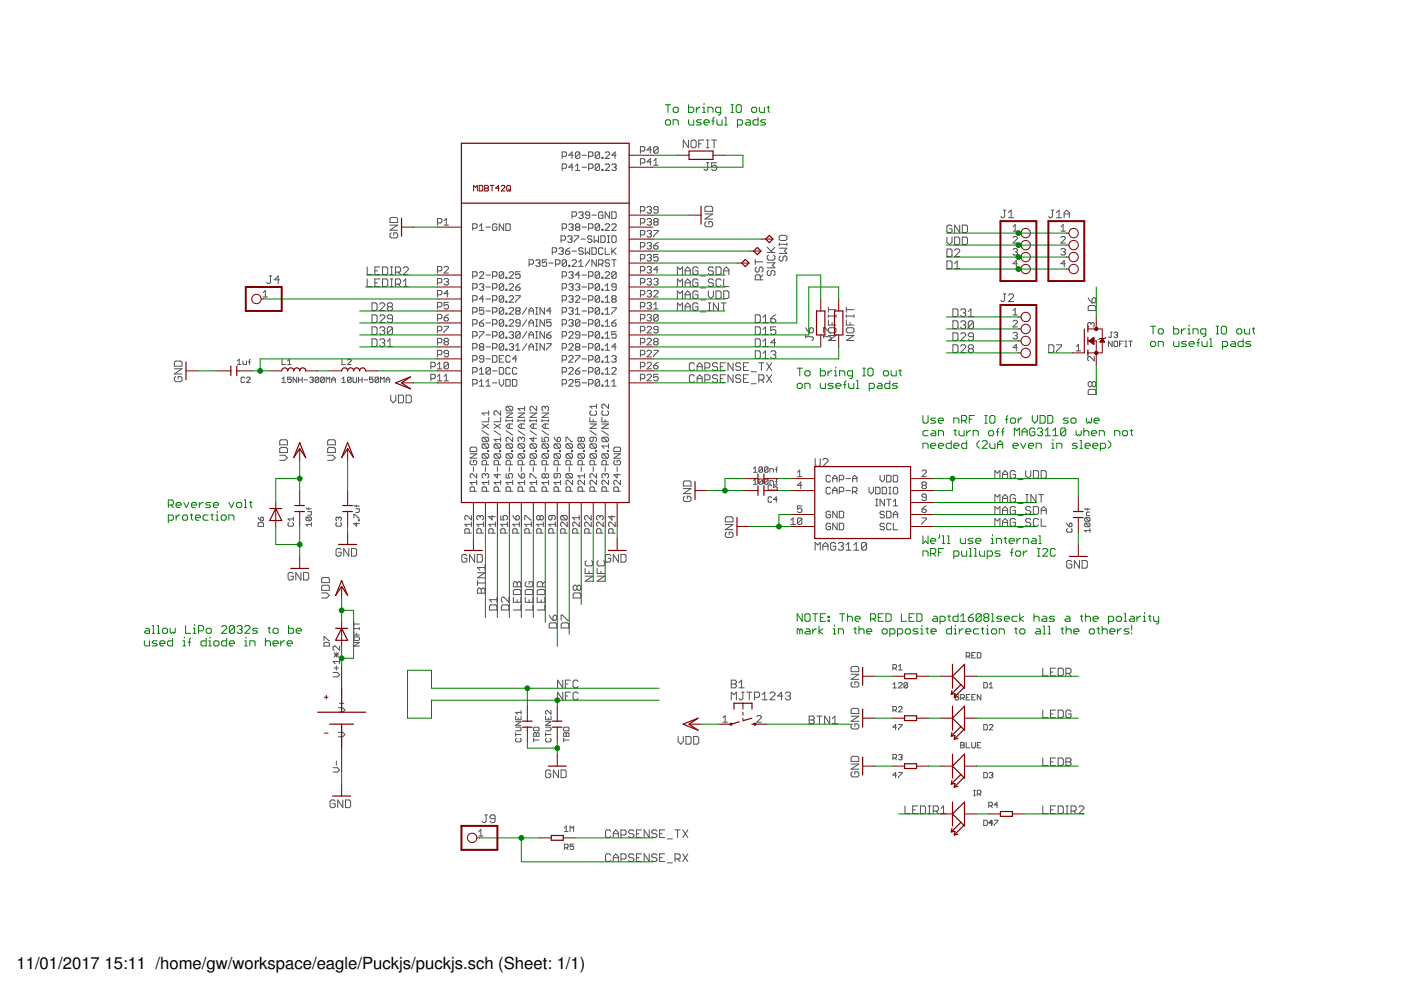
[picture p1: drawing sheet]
<svg xmlns="http://www.w3.org/2000/svg" width="297mm" height="210mm" viewBox="0 0 297 210" stroke-linecap="round" stroke-linejoin="round" font-family="sans-serif">
<defs><g id="words">
<g font-size="3.5">
<text x="3.5" y="205.4">11/01/2017</text>
<text x="22.2" y="205.4">15:11 /home/gw/workspace/eagle/Puckjs/puckjs.sch (Sheet: 1/1)</text>
</g>
</g></defs>
<g fill="none" stroke="#505050" stroke-width=".21">
<path d="M119.2 33.1h.7l.2-.2v-.5l-.2-.2h-.7v1.4M119.2 35.7h.7l.2-.2v-.5l-.2-.2h-.7v1.4M121.5 32.9h-.9l.7-.7v1.4M121.5 35.5h-.9l.7-.7v1.4M122 35.2l.5-.4v1.4M122 36.2h.9M122.9 32.4l-.9 1M122.9 32.4l-.2-.2h-.5l-.2 .2v1M122.9 32.4v1l-.2 .2h-.5l-.2-.2M123.4 32.9h.9M123.4 35.5h.9M124.8 33.1h.7l.2-.2v-.5l-.2-.2h-.7v1.4"/>
<path d="M124.8 35.7h.7l.2-.2v-.5l-.2-.2h-.7v1.4M127.1 35l-.2-.2h-.5l-.2 .2v.9M127.1 32.4l-.2-.2h-.5l-.2 .2v1M127.1 32.4v1l-.2 .2h-.5l-.2-.2M127.1 35v.9l-.2 .3h-.5l-.2-.3M127.1 32.4l-.9 1M127.1 35l-.9 .9M127.6 33.4h.2v.2h-.2zM127.6 35.9h.2v.3h-.2zM128.3 32.4l.2-.2h.5l.2 .2v.3l-.9 .9h.9M128.3 35l.2-.2h.5l.2 .2v.2l-.9 1h.9M129.7 35l.2-.2h.5l.2 .2-.2 .5"/>
<path d="M130.2 35.5h.2M130.4 35.5l.2 .2-.2 .5h-.5l-.2-.3M130.6 32.9h-.9l.7-.7v1.4M135.8 32h.7l.2-.2v-.5l-.2-.2h-.7v1.4M135.8 34.6h.7l.2-.3v-.4l-.2-.3h-.7v1.4M138.1 31.8h-.9l.7-.7v1.4M138.1 34.3h-.9l.7-.7v1.4M138.6 34.1l.5-.5v1.4M138.6 35h.9M139.5 31.3l-.9 1M139.5 31.3l-.2-.2h-.5l-.2 .2v1M139.5 31.3v1l-.2 .2h-.5l-.2-.2"/>
<path d="M146 29.7v1.6l-1.1-1.6v1.6M146.8 29.7h.5l.3 .3v1.1l-.3 .2h-.5l-.3-.2v-1.1zM148.1 30.5h.6M149.2 29.7h-1.1v1.6M149.8 29.7h.5M149.8 31.3h.5M149.8 34.5h.5M150.1 29.7v1.6M150.1 34.5v1.4l-.3 .2h-.3l-.3-.2M150.9 29.7h1.1M151.4 29.7v1.6M152 34.5h-1.1v.8l.5-.3h.3l.3 .3v.6l-.3 .2h-.5l-.3-.2"/>
<path d="M57.1 58.5h.5M57.4 58.5v1.4l-.3 .2h-.3l-.3-.2M59.3 59.3h-1.1l.8-.8v1.6M77.9 56.6v1.6h1M77.9 59.1v1.7h1M79.5 57.4h.5M79.5 60h.5M80.6 56.6h-1.1v1.6h1.1M80.6 59.1h-1.1v1.7h1.1M81.1 56.6h.8l.3 .3v1.1l-.3 .2h-.8zM81.1 59.1h.8l.3 .3v1.1l-.3 .3h-.8zM82.7 46.4l.3-.3h1l.3 .3v.8h-1.6z"/>
<path d="M82.7 47.7h1.6l-1.6 1.1h1.6M82.8 58.2h.5M82.8 56.6h.5M82.8 59.1h.5M83 49.4l-.3 .2v.6l.3 .2h1l.3-.2v-.6l-.3-.2h-.5v.5M83 56.6v1.6M83 59.1v1.7M83.8 57.7h.9l.2-.3v-.5l-.2-.3h-.9v1.6M84.4 57.7l.5 .5M85.5 56.9l.3-.3h.5l.3 .3v.2l-1.1 1.1h1.1M85.5 59.7l.5-.6v1.7M92.8 57.4h.7l.2-.2v-.5l-.2-.2h-.7v1.4"/>
<path d="M92.8 47.3h.7l.2-.3v-.4l-.2-.3h-.7v1.4M92.8 60h.7l.2-.3v-.4l-.2-.3h-.7v1.4M94.1 47.7h1M94.1 59.3l.3-.3h.4l.3 .3-.3 .4M94.1 46.8l.5-.5v1.4M94.1 56.7l.3-.2h.4l.3 .2v.3l-1 .9h1M94.6 59.7h.2M94.8 59.7l.3 .3-.3 .4h-.4l-.3-.2M100.2 48.4h.7l.3-.2v-.5l-.3-.2h-.7v1.4M100.2 58.5h.7l.3-.2v-.5l-.3-.2h-.7v1.4M101.6 57.8l.3-.2h.4l.3 .2v.3l-1 .9h1M101.6 47.9l.5-.4v1.4"/>
<path d="M101.6 48.9h1M103 48.2h1M103 58.3h1M104.4 58.5h.7l.3-.2v-.5l-.3-.2h-.7v1.4M105.4 47.7l-.3-.2h-.4l-.3 .2v.9l.3 .3h.4l.3-.3v-.4h-.5M106.8 57.8l-.9 1M106.8 47.5v1.4l-.9-1.4v1.4M106.8 57.8l-.2-.2h-.5l-.2 .2v1M106.8 57.8v1l-.2 .2h-.5l-.2-.2M107.3 47.5h.6l.3 .2v.9l-.3 .3h-.6zM107.3 58.8h.2v.2h-.2zM107.9 57.8l.3-.2h.4l.3 .2v.3l-1 .9h1"/>
<path d="M110.3 57.6h-1v.7l.7-.2 .3 .2v.5l-.3 .2h-.4l-.3-.2M112.2 56h.7l.2-.2v-.5l-.2-.2h-.7v1.4M113.6 55.3l.2-.2h.5l.2 .2-.2 .5M114 55.8h.3M114.3 55.8l.2 .2-.2 .5h-.5l-.2-.3M115.9 55.1h-.9v.7l.7-.3 .2 .3v.4l-.2 .3h-.5l-.2-.3M116.4 55.8h.9M117.1 53.5h.7l.2-.3v-.4l-.2-.3h-.7v1.4M117.8 56h.7l.2-.2v-.5l-.2-.2h-.7v1.4M118.5 52.8l.2-.3h.5l.2 .3-.2 .4M119 50.9h.7l.2-.2v-.5l-.2-.2h-.7v1.4M119 53.2h.2"/>
<path d="M119.2 53.2l.2 .3-.2 .4h-.5l-.2-.2M119.2 48.4h.7l.2-.2v-.5l-.2-.2h-.7v1.4M119.2 58.5h.7l.2-.2v-.5l-.2-.2h-.7v1.4M119.9 53.2h.7l.2 .5-.2 .2h-.5l-.2-.2zM120.1 55.3l-.2-.2h-.5l-.2 .2v.9M120.1 55.3v.9l-.2 .3h-.5l-.2-.3M120.1 55.3l-.9 .9M120.4 50.2l.2-.2h.5l.2 .2-.2 .5M120.6 47.7l.2-.2h.5l.2 .2-.2 .5M120.6 57.8l.2-.2h.5l.2 .2-.2 .5M120.6 56.2h.2v.3h-.2zM120.8 52.5l-.9 .7"/>
<path d="M120.8 50.7h.3M121.1 48.2h.2M121.1 58.3h.2M121.1 50.7l.2 .2-.2 .5h-.5l-.2-.2M121.3 58.3l.2 .2-.2 .5h-.5l-.2-.2M121.3 48.2l.2 .2-.2 .5h-.5l-.2-.3M121.3 55.3l.2-.2h.5l.2 .2v.2l-.9 1h.9M121.3 45.8h.7l.2-.2v-.5l-.2-.2h-.7v1.4M121.3 53.2h.9M121.8 50h.9v.2l-.9 1v.2M122.2 48.2l-.2-.3 .2-.4h.5l.2 .2-.2 .5M122.2 48.2l-.2 .2 .2 .5h.5l.2-.3-.2-.4"/>
<path d="M122.2 48.2h.5M122.7 45.1l.2-.2h.5l.2 .2-.2 .5M122.7 55.5l.5-.4v1.4M122.7 56.5h.9M122.9 58.3h-.9l.7-.7v1.4M123.2 50.7h.9M123.2 45.6h.2M123.4 48.2h.9M123.4 45.6l.2 .2-.2 .5h-.5l-.2-.2M123.4 58.3h.9M123.6 52.8l-.2-.3h-.5l-.2 .5 .2 .2h.5l.2 .5-.2 .2h-.5l-.2-.2M124.1 52.5v1.4l.5-.4 .4 .4v-1.4"/>
<path d="M124.8 48.4h.7l.2-.2v-.5l-.2-.2h-.7v1.4M124.8 58.5h.7l.2-.2v-.5l-.2-.2h-.7v1.4M125 45.6h-.7l-.2-.2 .2-.5h.5l.2 .2v1l-.2 .2h-.5l-.2-.2M125 55.1l-.9 1.4M125.5 50.2l-.2-.2h-.5l-.2 .5 .2 .2h.5l.2 .5-.2 .2h-.5l-.2-.2M125.5 52.5h.7l.2 .3v.9l-.2 .2h-.7zM125.5 45.6h.9M126 50v1.4l.4-.5 .5 .5v-1.4M126.4 55.1v1.4l-.9-1.4v1.4M126.9 56h.7l.2-.2v-.5l-.2-.2h-.7v1.4M127.1 47.7v.9l-.2 .3h-.5l-.2-.3M127.1 47.7l-.2-.2h-.5l-.2 .2v.9"/>
<path d="M127.1 57.8l-.2-.2h-.5l-.2 .2v1M127.1 57.8v1l-.2 .2h-.5l-.2-.2M127.1 47.7l-.9 .9M127.1 57.8l-.9 1M127.4 50h.7l.2 .2v1l-.2 .2h-.7zM127.4 56l.4 .5M127.6 48.6h.2v.3h-.2zM127.6 58.8h.2v.2h-.2zM127.8 45.1l-.2-.2h-.5l-.2 .2v1l.2 .2h.5l.2-.2v-.5h-.4M127.8 52.8l-.2-.3h-.5l-.2 .3v.9l.2 .2h.5l.2-.2M128.3 47.7l.2-.2h.5l.2 .2v.2l-.9 1h.9M128.3 57.8l.2-.2h.5l.2 .2v.3l-.9 .9h.9"/>
<path d="M128.3 52.5v1.4h.9M128.8 51.4h.4M128.8 50h.4M129 50v1.4M129.2 55.3l-.2-.2h-.5l-.2 .2 .2 .5h.5l.2 .2-.2 .5h-.5l-.2-.3M129.2 44.9v1.4l-.9-1.4v1.4M129.7 47.7l.2-.2h.5l.2 .2v.2l-.9 1h.9M129.7 44.9h.7l.2 .2v1l-.2 .2h-.7zM129.7 50.2l.2-.2h.5l.2 .2v1l-.2 .2h-.5l-.2-.2zM129.7 52.5v1.4M129.7 55.1h.9M129.9 53.2l.7 .7"/>
<path d="M130.2 55.1v1.4M130.6 57.8l-.2-.2h-.5l-.2 .2v1M130.6 57.8v1l-.2 .2h-.5l-.2-.2M130.6 57.8l-.9 1M130.6 52.5l-.9 1M135.8 47.3h.7l.2-.3v-.4l-.2-.3h-.7v1.4M135.8 49.8h.7l.2-.2v-.5l-.2-.2h-.7v1.4M135.8 57.4h.7l.2-.2v-.5l-.2-.2h-.7v1.4M135.8 60h.7l.2-.3v-.4l-.2-.3h-.7v1.4M135.8 44.7h.7l.2-.2v-.5l-.2-.2h-.7v1.4M135.8 52.3h.7l.2-.2v-.5l-.2-.2h-.7v1.4M135.8 54.9h.7l.2-.2v-.5l-.2-.2h-.7v1.4"/>
<path d="M137.2 54.2l.2-.2h.5l.2 .2-.2 .5M137.2 49.1l.2-.2h.5l.2 .2-.2 .5M137.2 46.6l.2-.3h.5l.2 .3-.2 .4M137.2 56.7l.2-.2h.5l.2 .2-.2 .5M137.2 59.3l.2-.3h.5l.2 .3-.2 .4M137.2 44l.2-.2h.5l.2 .2-.2 .5M137.2 51.6l.2-.2h.5l.2 .2-.2 .5M137.6 47h.3M137.6 59.7h.3M137.6 57.2h.3M137.6 54.7h.3M137.6 52.1h.3"/>
<path d="M137.6 49.6h.3M137.6 44.5h.3M137.9 54.7l.2 .2-.2 .5h-.5l-.2-.3M137.9 47l.2 .3-.2 .4h-.5l-.2-.2M137.9 57.2l.2 .2-.2 .5h-.5l-.2-.2M137.9 59.7l.2 .3-.2 .4h-.5l-.2-.2M137.9 44.5l.2 .2-.2 .5h-.5l-.2-.2M137.9 49.6l.2 .2-.2 .5h-.5l-.2-.3M137.9 52.1l.2 .2-.2 .5h-.5l-.2-.2M138.6 48.9h.9v.2l-.9 .9v.3M138.6 59.3l.2-.3h.5l.2 .3-.2 .4M138.6 52.1h.7l.2 .5-.2 .2h-.5l-.2-.2z"/>
<path d="M138.8 47l-.2 .3 .2 .4h.5l.2-.2-.2-.5M138.8 47h.5M138.8 47l-.2-.2 .2-.5h.5l.2 .3-.2 .4M139.1 59.7h.2M139.3 59.7l.2 .3-.2 .4h-.5l-.2-.2M139.5 44.5h-.7l-.2-.2 .2-.5h.5l.2 .2v1l-.2 .2h-.5l-.2-.2M139.5 54h-.9v.7l.7-.3 .2 .3v.4l-.2 .3h-.5l-.2-.3M139.5 57.2h-.9l.7-.7v1.4M139.5 51.4l-.9 .7M143.6 58.2v-1.6l.6 .5 .5-.5v1.6M145.3 58.2v-1.1l.5-.5 .5 .5v1.1M145.3 57.4h1"/>
<path d="M145.3 60h1M148 56.9l-.3-.3h-.5l-.3 .3v1.1l.3 .2h.5l.3-.2v-.6h-.6M148 59.4l-.3-.3h-.5l-.3 .3v1.1l.3 .3h.5l.3-.3v-.5h-.6M148.5 58.5h1.1M149.5 44l.2-.3h1.1l.3 .3v.8h-1.6zM149.5 45.4h1.6l-1.6 1h1.6M149.7 47l-.2 .3v.5l.2 .3h1.1l.3-.3v-.5l-.3-.3h-.5v.5M151.3 56.9l-.3-.3h-.6l-.2 .3v.2l.2 .3h.6l.3 .3v.3l-.3 .2h-.6l-.2-.2M151.3 59.4l-.3-.3h-.6l-.2 .3v.3l.2 .3h.6l.3 .2v.3l-.3 .3h-.6l-.2-.3M151.8 56.6h.8l.3 .3v1.1l-.3 .2h-.8zM152.9 59.4l-.3-.3h-.5l-.3 .3v1.1l.3 .3h.5l.3-.3M153.4 57.4h1.1"/>
<path d="M153.4 58.2v-1.1l.6-.5 .5 .5v1.1M153.4 59.1v1.7h1.1M160.1 55v1.1M160.1 55.5h1.7M160.4 56.6l-.3 .3v.5l.3 .3h.3l.3-.3v-.5l.2-.3h.3l.3 .3v.5l-.3 .3M161.2 59.3v-.8l-.2-.2h-.6l-.3 .2v.8h1.7M161.8 58.3l-.6 .5M162.7 55.7h1.6l-.6 .6 .6 .5h-1.6M162.7 53.5h1.6M162.7 52.4l1 1.1M162.9 54.1l-.2 .3v.5l.2 .3h1.1l.3-.3v-.5l-.3-.3M162.9 57.3l-.2 .3v.6l.2 .2h.3l.3-.2v-.6l.2-.3h.3l.3 .3v.6l-.3 .2"/>
<path d="M164.3 52.4l-.8 .9M165.2 51.5v.6M165.2 52.6h1.6l-.5 .6 .5 .5h-1.6M165.2 51.8h1.6M165.5 54.3l-.3 .2v.6l.3 .3h.3l.2-.3v-.6l.3-.2h.3l.2 .2v.6l-.2 .3M165.5 49.9h1.1l.2 .3v.5l-.2 .3h-1.1l-.3-.3v-.5zM166.8 51.5v.6M200.8 55.3h.8l.2 .3v1.1l-.2 .3h-.8zM200.8 52.8h.8l.2 .3v1.1l-.2 .2h-.8zM200.8 50.3v1.1l.5 .5 .5-.5v-1.1M201.8 48l-.2-.3h-.6l-.2 .3v1.1l.2 .2h.6l.2-.2v-.6h-.5M202.4 53.1l.3-.3h.5l.3 .3v.2l-1.1 1.1h1.1"/>
<path d="M202.4 50.3h.8l.3 .2v1.1l-.3 .3h-.8zM202.4 57h1.1M202.4 55.9l.5-.6v1.7M203.5 47.7v1.6l-1.1-1.6v1.6M204 47.7h.9l.2 .3v1.1l-.2 .2h-.9zM204 50.3h.9l.2 .2v1.1l-.2 .3h-.9zM212.7 44.6h.6M213 44.6v1.3l-.3 .3h-.2l-.3-.3M213.8 46.2h1.1M213.8 45.1l.6-.5v1.6M214.8 50.4l.2-.3h.5l.2 .3v.2l-.9 .9h.9M214.8 52.9l.2-.2h.5l.2 .2-.2 .5"/>
<path d="M214.8 48.1l.4-.5v1.4M214.8 49h.9M215.2 53.4h.3M215.5 53.4l.2 .2-.2 .5h-.5l-.2-.3M215.7 55.9h-.9l.7-.7v1.4M222.9 44.6h.5M223.2 44.6v1.3l-.3 .3h-.3l-.2-.3M224 46.2h1.1M224 45.1l.5-.5v1.6M224.9 49h1M224.9 50.4l.3-.3h.4l.3 .3v.2l-1 .9h1M224.9 52.9l.3-.2h.4l.3 .2-.3 .5"/>
<path d="M224.9 48.1l.5-.5v1.4M225.4 53.4h.2M225.6 45.4h1.1M225.6 46.2v-1.1l.6-.5 .5 .5v1.1M225.6 53.4l.3 .2-.3 .5h-.4l-.3-.3M225.9 55.9h-1l.7-.7v1.4M37 78.2h1.6l-1.6 1.1h1.6M37.2 79.8l-.2 .3v.5l.2 .3h1.1l.3-.3v-.5l-.3-.3h-.5v.6M37.2 76.6h1.1l.3 .2v.8h-1.6v-.8zM50.3 76.5l.4-.3v1.1M50.3 77.3h.8M51.5 76.5v.6l.2 .2h.6v-.8"/>
<path d="M52.7 76.7h.4M53.1 76.2l-.2 .1v1M55.8 63h.9M55.8 62l.5-.4v1.4M59.8 76.2v1.1h.8M61 77.3h.7M61 76.5l.4-.3v1.1M61.7 80h-.7v.5l.4-.2 .3 .2v.4l-.1 .2h-.4l-.2-.2M62.9 80v1.1l-.8-1.1v1.1M63.3 80v1.1M64.1 80v1.1M72.5 76.2v1.1h.8"/>
<path d="M73.7 76.3l.2-.1h.4l.1 .1v.2l-.7 .8h.7M74.8 80v.9l.2 .2h.4l.2-.2v-.9M76 80v1.1M76.8 80v1.1M78.9 71.8h.8l.2 .3v1.1l-.2 .3h-.8zM78.9 66.8h.8l.2 .2v1.1l-.2 .3h-.8zM78.9 64.2h.8l.2 .3v1.1l-.2 .2h-.8zM78.9 69.3h.8l.2 .3v1.1l-.2 .2h-.8zM79.1 80h-.8v.5l.6-.2 .2 .2v.4l-.2 .2h-.4l-.2-.2M80.5 67l.3-.2h.5l.3 .2v.3l-1.1 1.1h1.1M80.5 64.5l.3-.3h.5l.3 .3v.3l-1.1 1h1.1M80.5 72.1l.3-.3h.5l.3 .3v.3l-.3 .3"/>
<path d="M80.5 69.6l.3-.3h.5l.3 .3v.2l-.3 .3M81 70.1h.3M81 72.7h.3M81.3 72.7l.3 .2v.3l-.3 .3h-.5l-.3-.3M81.3 70.1l.3 .3v.3l-.3 .2h-.5l-.3-.2M82.1 72.4l.6-.6v1.7M82.1 73.5h1.1M82.4 65l-.3 .3v.3l.3 .2h.6l.2-.2v-.3l-.2-.3M82.4 65h.6M82.4 65l-.3-.2v-.3l.3-.3h.6l.2 .3v.3l-.2 .2M82.8 60.8h.5M83.2 67.6h-.8l-.3-.3v-.3l.3-.2h.6l.2 .2v1.1l-.2 .3h-.6l-.3-.3"/>
<path d="M83.2 69.6l-.2-.3h-.6l-.3 .3v1.1M83.2 69.6v1.1l-.2 .2h-.6l-.3-.2M83.2 69.6l-1.1 1.1M83.8 60.2h.9l.2-.2v-.6l-.2-.3h-.9v1.7M84.4 60.2l.5 .6M85.5 60.8h1.1M91.4 77.7h.7l.2-.2v-.5l-.2-.2h-.7v1.4M92.8 65h.7l.2-.2v-.5l-.2-.2h-.7v1.4M92.8 62.5h.7l.2-.2v-.5l-.2-.2h-.7v1.4M92.8 67.6h.7l.2-.2v-.5l-.2-.2h-.7v1.4M92.8 70.1h.7l.2-.2v-.5l-.2-.2h-.7v1.4M92.8 72.7h.7l.2-.3v-.4l-.2-.3h-.7v1.4"/>
<path d="M92.8 75.2h.7l.2-.2v-.5l-.2-.2h-.7v1.4M92.8 77.3l.4-.5v1.4M92.8 79.8l.4-.4v1.4M92.8 78.2h.9M94.1 79.8l.5-.4v1.4M94.1 67.4h.7l.3 .4-.3 .3h-.4l-.3-.3zM94.1 69.2h1v.2l-1 1v.2M94.4 72.4l-.3 .3 .3 .4h.4l.3-.2-.3-.5M94.4 72.4l-.3-.2 .3-.5h.4l.3 .3-.3 .4M94.4 72.4h.4M95.1 64.1h-1v.7l.5-.2 .5 .2v.5l-.3 .2h-.4l-.3-.2M95.1 75h-.7l-.3-.3 .3-.4h.4l.3 .2v.9l-.3 .3h-.4l-.3-.3"/>
<path d="M95.1 77v1l-.3 .2h-.4l-.3-.2M95.1 62.3h-1l.7-.7v1.4M95.1 77l-.3-.2h-.4l-.3 .2v1M95.1 66.7l-1 .7M95.1 77l-1 1M100.2 73.8h.7l.3-.2v-.5l-.3-.2h-.7v1.4M100.2 61.1h.7l.3-.2v-.5l-.3-.2h-.7v1.4M100.2 63.6h.7l.3-.2v-.5l-.3-.2h-.7v1.4M100.2 66.2h.7l.3-.3v-.4l-.3-.3h-.7v1.4M100.2 68.7h.7l.3-.2v-.5l-.3-.2h-.7v1.4M100.2 71.2h.7l.3-.2v-.5l-.3-.2h-.7v1.4M100.2 76.3h.7l.3-.2v-.5l-.3-.2h-.7v1.4"/>
<path d="M100.2 78.9h.7l.3-.3v-.4l-.3-.3h-.7v1.4M101.6 78.4l.5-.5v1.4M101.6 60.4l.3-.2h.4l.3 .2-.3 .5M101.6 68.5h.7l.3 .4-.3 .3h-.4l-.3-.3zM101.6 70.3h1v.2l-1 1v.2M101.6 79.3h1M101.9 73.6l-.3-.3 .3-.4h.4l.3 .2-.3 .5M101.9 73.6l-.3 .2 .3 .5h.4l.3-.3-.3-.4M101.9 73.6h.4M102.1 60.9h.2M102.3 60.9l.3 .2-.3 .5h-.4l-.3-.3M102.6 65.2h-1v.7l.5-.2 .5 .2v.5l-.3 .2h-.4l-.3-.2"/>
<path d="M102.6 76.1h-.7l-.3-.2 .3-.5h.4l.3 .2v1l-.3 .2h-.4l-.3-.2M102.6 63.4h-1l.7-.7v1.4M102.6 67.8l-1 .7M103 60.9h1M103 63.4h1M103 65.9h1M103 68.5h1M103 71h1M103 73.6h1M103 76.1h1M104 78.2l-.3-.3h-.4l-.3 .3v.9M104 78.2v.9l-.3 .2h-.4l-.3-.2"/>
<path d="M104 78.2l-1 .9M104.4 75.4h.7l.3 .2v1l-.3 .2h-.7zM104.4 61.1h.7l.3-.2v-.5l-.3-.2h-.7v1.4M104.4 63.6h.7l.3-.2v-.5l-.3-.2h-.7v1.4M104.4 66.2h.7l.3-.3v-.4l-.3-.3h-.7v1.4M104.4 68.7h.7l.3-.2v-.5l-.3-.2h-.7v1.4M104.4 71.2h.7l.3-.2v-.5l-.3-.2h-.7v1.4M104.4 73.8h.7l.3-.2v-.5l-.3-.2h-.7v1.4M104.4 78.6h1M105.9 77.9h.7l.2 .3v.9l-.2 .2h-.7zM105.9 76.1h.4M106.8 60.4v.9l-.2 .3h-.5l-.2-.3"/>
<path d="M106.8 62.9l-.2-.2h-.5l-.2 .2v1M106.8 60.4l-.2-.2h-.5l-.2 .2v.9M106.8 65.5l-.2-.3h-.5l-.2 .3v.9M106.8 68l-.2-.2h-.5l-.2 .2v.9M106.8 70.5l-.2-.2h-.5l-.2 .2v1M106.8 73.1l-.2-.2h-.5l-.2 .2v.9M106.8 75.4h-.9v1.4h.9M106.8 62.9v1l-.2 .2h-.5l-.2-.2M106.8 65.5v.9l-.2 .2h-.5l-.2-.2M106.8 68v.9l-.2 .3h-.5l-.2-.3M106.8 70.5v1l-.2 .2h-.5l-.2-.2M106.8 73.1v.9l-.2 .3h-.5l-.2-.3"/>
<path d="M106.8 60.4l-.9 .9M106.8 62.9l-.9 1M106.8 65.5l-.9 .9M106.8 68l-.9 .9M106.8 70.5l-.9 1M106.8 73.1l-.9 .9M107.3 61.3h.2v.3h-.2zM107.3 63.9h.2v.2h-.2zM107.3 66.4h.2v.2h-.2zM107.3 68.9h.2v.3h-.2zM107.3 71.5h.2v.2h-.2zM107.3 74h.2v.3h-.2z"/>
<path d="M107.9 73.1l.3-.2h.4l.3 .2-.3 .5M107.9 62.9l.3-.2h.4l.3 .2v.3l-1 .9h1M107.9 60.4l.3-.2h.4l.3 .2v.2l-1 1h1M107.9 65.5l.3-.3h.4l.3 .3v.2l-1 .9h1M107.9 68l.3-.2h.4l.3 .2v.2l-1 1h1M107.9 70.5l.3-.2h.4l.3 .2-.3 .5M108.2 78.2l-.3-.3h-.4l-.2 .3v.9l.2 .2h.4l.3-.2M108.2 75.6l-.3-.2h-.4l-.2 .2v1l.2 .2h.4l.3-.2M108.4 71h.2M108.4 73.6h.2M108.6 71l.3 .2-.3 .5h-.4l-.3-.2M108.6 73.6l.3 .2-.3 .5h-.4l-.3-.3"/>
<path d="M109.3 60.9h.7l.3 .4-.3 .3h-.4l-.3-.3zM109.3 62.7h1v.2l-1 1v.2M109.3 74.3h1M109.3 73.3l.5-.4v1.4M109.6 65.9l-.3-.2 .3-.5h.4l.3 .3-.3 .4M109.6 65.9l-.3 .3 .3 .4h.4l.3-.2-.3-.5M109.6 76.1h-1l.7-.7v1.4M109.6 65.9h.4M109.6 78.2l-.3-.3h-.4l-.3 .3v.9l.3 .2h.4l.3-.2M110.3 68.5h-.7l-.3-.3 .3-.4h.4l.3 .2v.9l-.3 .3h-.4l-.3-.3M110.3 70.5l-.3-.2h-.4l-.3 .2v1M110.3 70.5v1l-.3 .2h-.4l-.3-.2"/>
<path d="M110.3 60.2l-1 .7M110.3 70.5l-1 1M111.7 65.2l-.9 1.4M111.7 67.8l-.9 1.4M111.7 70.3l-.9 1.4M111.7 72.9l-.9 1.4M112.2 66.6v-.9l.4-.5 .5 .5v.9M112.2 69.2v-1l.4-.4 .5 .4v1M112.2 71.7v-.9l.4-.5 .5 .5v.9M112.2 74.3v-1l.4-.4 .5 .4v1M112.2 65.9h.9M112.2 68.5h.9"/>
<path d="M112.2 71h.9M112.2 73.6h.9M113.6 65.2h.4M113.6 66.6h.4M113.6 67.8h.4M113.6 69.2h.4M113.6 70.3h.4M113.6 71.7h.4M113.6 72.9h.4M113.6 74.3h.4M113.8 65.2v1.4M113.8 67.8v1.4"/>
<path d="M113.8 70.3v1.4M113.8 72.9v1.4M115.4 65.2v1.4l-.9-1.4v1.4M115.4 67.8v1.4l-.9-1.4v1.4M115.4 70.3v1.4l-.9-1.4v1.4M115.4 72.9v1.4l-.9-1.4v1.4M115.9 72.9h.9v.2l-.9 .9v.3M115.9 71h.7l.2 .5-.2 .2h-.5l-.2-.2zM116.8 67.8h-.9v.7l.5-.3 .4 .3v.4l-.2 .3h-.5l-.2-.3M116.8 65.9h-.9l.7-.7v1.4M116.8 70.3l-.9 .7M119.2 61.1h.7l.2-.2v-.5l-.2-.2h-.7v1.4"/>
<path d="M119.2 63.6h.7l.2-.2v-.5l-.2-.2h-.7v1.4M119.2 66.2h.7l.2-.3v-.4l-.2-.3h-.7v1.4M119.2 68.7h.7l.2-.2v-.5l-.2-.2h-.7v1.4M119.2 71.2h.7l.2-.2v-.5l-.2-.2h-.7v1.4M119.2 73.8h.7l.2-.2v-.5l-.2-.2h-.7v1.4M119.2 76.3h.7l.2-.2v-.5l-.2-.2h-.7v1.4M119.2 78.9h.7l.2-.3v-.4l-.2-.3h-.7v1.4M120.6 78.2l.2-.3h.5l.2 .3v.2l-.9 .9h.9M120.6 60.4l.2-.2h.5l.2 .2-.2 .5M120.6 62.9l.2-.2h.5l.2 .2-.2 .5M120.6 65.5l.2-.3h.5l.2 .3-.2 .4M120.6 68l.2-.2h.5l.2 .2-.2 .5"/>
<path d="M120.6 73.1l.2-.2h.5l.2 .2v.2l-.9 1h.9M120.6 70.5l.2-.2h.5l.2 .2v.3l-.9 .9h.9M120.6 75.6l.2-.2h.5l.2 .2v.3l-.9 .9h.9M121.1 60.9h.2M121.1 63.4h.2M121.1 65.9h.2M121.1 68.5h.2M121.3 60.9l.2 .2-.2 .5h-.5l-.2-.3M121.3 63.4l.2 .2-.2 .5h-.5l-.2-.2M121.3 65.9l.2 .3-.2 .4h-.5l-.2-.2M121.3 68.5l.2 .2-.2 .5h-.5l-.2-.3M122 60.4l.2-.2h.5l.2 .2-.2 .5"/>
<path d="M122 62.9l.2-.2h.5l.2 .2v.3l-.9 .9h.9M122 66.6h.9M122 75.4h.9v.2l-.9 1v.2M122 78.6h.7l.2 .5-.2 .2h-.5l-.2-.2zM122 65.7l.5-.5v1.4M122.2 73.6l-.2-.3 .2-.4h.5l.2 .2-.2 .5M122.2 73.6l-.2 .2 .2 .5h.5l.2-.3-.2-.4M122.2 73.6h.5M122.5 60.9h.2M122.7 60.9l.2 .2-.2 .5h-.5l-.2-.3M122.9 71h-.7l-.2-.2 .2-.5h.5l.2 .2v1l-.2 .2h-.5l-.2-.2M122.9 68l-.2-.2h-.5l-.2 .2v.9"/>
<path d="M122.9 68v.9l-.2 .3h-.5l-.2-.3M122.9 77.9l-.9 .7M122.9 68l-.9 .9M123.4 60.9h.9M123.4 63.4h.9M123.4 65.9h.9M123.4 68.5h.9M123.4 71h.9M123.4 73.6h.9M123.4 76.1h.9M123.4 78.6h.9M124.8 71.2h.7l.2-.2v-.5l-.2-.2h-.7v1.4"/>
<path d="M124.8 78.9h.7l.2-.3v-.4l-.2-.3h-.7v1.4M124.8 61.1h.7l.2-.2v-.5l-.2-.2h-.7v1.4M124.8 63.6h.7l.2-.2v-.5l-.2-.2h-.7v1.4M124.8 66.2h.7l.2-.3v-.4l-.2-.3h-.7v1.4M124.8 68.7h.7l.2-.2v-.5l-.2-.2h-.7v1.4M124.8 73.8h.7l.2-.2v-.5l-.2-.2h-.7v1.4M124.8 76.3h.7l.2-.2v-.5l-.2-.2h-.7v1.4M127.1 65.5l-.9 .9M127.1 70.5l-.2-.2h-.5l-.2 .2v1M127.1 62.9l-.2-.2h-.5l-.2 .2v1M127.1 60.4l-.2-.2h-.5l-.2 .2v.9M127.1 60.4v.9l-.2 .3h-.5l-.2-.3"/>
<path d="M127.1 62.9v1l-.2 .2h-.5l-.2-.2M127.1 65.5l-.2-.3h-.5l-.2 .3v.9M127.1 65.5v.9l-.2 .2h-.5l-.2-.2M127.1 68l-.2-.2h-.5l-.2 .2v.9M127.1 68v.9l-.2 .3h-.5l-.2-.3M127.1 70.5v1l-.2 .2h-.5l-.2-.2M127.1 73.1l-.2-.2h-.5l-.2 .2v.9M127.1 73.1v.9l-.2 .3h-.5l-.2-.3M127.1 75.6l-.2-.2h-.5l-.2 .2v1M127.1 75.6v1l-.2 .2h-.5l-.2-.2M127.1 78.2l-.2-.3h-.5l-.2 .3v.9M127.1 78.2v.9l-.2 .2h-.5l-.2-.2"/>
<path d="M127.1 68l-.9 .9M127.1 73.1l-.9 .9M127.1 70.5l-.9 1M127.1 75.6l-.9 1M127.1 78.2l-.9 .9M127.1 62.9l-.9 1M127.1 60.4l-.9 .9M127.6 76.6h.2v.2h-.2zM127.6 61.3h.2v.3h-.2zM127.6 63.9h.2v.2h-.2zM127.6 66.4h.2v.2h-.2zM127.6 68.9h.2v.3h-.2z"/>
<path d="M127.6 71.5h.2v.2h-.2zM127.6 74h.2v.3h-.2zM127.6 79.1h.2v.2h-.2zM128.3 61.6h.9M128.3 64.1h.9M128.3 66.6h.9M128.3 69.2h.9M128.3 71.7h.9M128.3 74.3h.9M128.3 76.8h.9M128.3 79.3h.9M128.3 68.2l.5-.4v1.4"/>
<path d="M128.3 70.8l.5-.5v1.4M128.3 73.3l.5-.4v1.4M128.3 75.9l.5-.5v1.4M128.3 78.4l.5-.5v1.4M128.3 60.6l.5-.4v1.4M128.3 63.2l.5-.5v1.4M128.3 65.7l.5-.5v1.4M129.7 65.2h.9v.3l-.9 .9v.2M129.7 68.5h.7l.2 .4-.2 .3h-.5l-.2-.3zM129.7 75.6l.2-.2h.5l.2 .2-.2 .5M129.7 78.2l.2-.3h.5l.2 .3v.2l-.9 .9h.9M129.9 63.4l-.2 .2 .2 .5h.5l.2-.2-.2-.5"/>
<path d="M129.9 63.4l-.2-.2 .2-.5h.5l.2 .2-.2 .5M129.9 63.4h.5M130.2 76.1h.2M130.4 76.1l.2 .2-.2 .5h-.5l-.2-.2M130.6 60.9h-.7l-.2-.3 .2-.4h.5l.2 .2v.9l-.2 .3h-.5l-.2-.3M130.6 70.3h-.9v.7l.5-.2 .4 .2v.5l-.2 .2h-.5l-.2-.2M130.6 73.6h-.9l.7-.7v1.4M130.6 67.8l-.9 .7M135.8 62.5h.7l.2-.2v-.5l-.2-.2h-.7v1.4M135.8 65h.7l.2-.2v-.5l-.2-.2h-.7v1.4M135.8 70.1h.7l.2-.2v-.5l-.2-.2h-.7v1.4M135.8 67.6h.7l.2-.2v-.5l-.2-.2h-.7v1.4"/>
<path d="M135.8 72.7h.7l.2-.3v-.4l-.2-.3h-.7v1.4M135.8 75.2h.7l.2-.2v-.5l-.2-.2h-.7v1.4M135.8 77.7h.7l.2-.2v-.5l-.2-.2h-.7v1.4M137.2 79.6l.2-.2h.5l.2 .2v.2l-.9 1h.9M137.2 69.4l.2-.2h.5l.2 .2v.3l-.9 .9h.9M137.2 61.8l.2-.2h.5l.2 .2-.2 .5M137.2 64.3l.2-.2h.5l.2 .2-.2 .5M137.2 66.9l.2-.2h.5l.2 .2-.2 .5M137.2 72l.2-.3h.5l.2 .3v.2l-.9 .9h.9M137.2 74.5l.2-.2h.5l.2 .2v.2l-.9 1h.9M137.2 77l.2-.2h.5l.2 .2v.3l-.9 .9h.9M137.6 62.3h.3"/>
<path d="M137.6 67.4h.3M137.6 64.8h.3M137.9 64.8l.2 .2-.2 .5h-.5l-.2-.2M137.9 67.4l.2 .2-.2 .5h-.5l-.2-.3M137.9 62.3l.2 .2-.2 .5h-.5l-.2-.3M138.6 77.5h.7l.2 .5-.2 .2h-.5l-.2-.2zM138.6 61.8l.2-.2h.5l.2 .2v.2l-.9 1h.9M138.6 65.5h.9M138.6 74.3h.9v.2l-.9 .9v.3M138.6 64.6l.5-.5v1.4M138.8 72.4l-.2 .3 .2 .4h.5l.2-.2-.2-.5M138.8 72.4l-.2-.2 .2-.5h.5l.2 .3-.2 .4"/>
<path d="M138.8 72.4h.5M139.5 79.4h-.9v.7l.7-.3 .2 .3v.4l-.2 .3h-.5l-.2-.3M139.5 69.9h-.7l-.2-.2 .2-.5h.5l.2 .2v1l-.2 .2h-.5l-.2-.2M139.5 66.9l-.2-.2h-.5l-.2 .2v.9M139.5 66.9v.9l-.2 .3h-.5l-.2-.3M139.5 76.8l-.9 .7M139.5 66.9l-.9 .9M143.6 63.3v-1.6l.6 .5 .5-.5v1.6M143.6 60.8v-1.7l.6 .6 .5-.6v1.7M143.6 65.8v-1.6l.6 .6 .5-.6v1.6M145.3 60.8v-1.1l.5-.6 .5 .6v1.1M145.3 62.5h1"/>
<path d="M145.3 65h1M145.3 63.3v-1.1l.5-.5 .5 .5v1.1M145.3 65.8v-1l.5-.6 .5 .6v1M147.2 79.7l-.2-.2h-.6l-.2 .2v1.1l.2 .3h.6l.2-.3M147.2 77.2l-.2-.3h-.6l-.2 .3v1.1l.2 .2h.6l.2-.2M147.8 77.7h1.1M147.8 78.5v-1l.5-.6 .6 .6v1M148 64.5l-.3-.3h-.5l-.3 .3v1.1l.3 .2h.5l.3-.2v-.6h-.6M148 62l-.3-.3h-.5l-.3 .3v1l.3 .3h.5l.3-.3v-.5h-.6M148.5 61h1.1M148.5 63.6h1.1M148.5 66.1h1.1"/>
<path d="M149.4 78h.8l.3-.3v-.5l-.3-.3h-.8v1.6M150.2 61.7v1.1l.5 .5 .6-.5v-1.1M150.2 64.2h.5M150.2 65.8h.5M150.4 64.2v1.6M151.8 61.7h.8l.3 .3v1l-.3 .3h-.8zM152.1 77.2l-.2-.3h-.6l-.2 .3v.3l.2 .2h.6l.2 .3v.3l-.2 .2h-.6l-.2-.2M152.1 79.7l-.2-.2h-.6l-.2 .2v.3l.2 .3h.6l.2 .2v.3l-.2 .3h-.6l-.2-.3M152.3 64.2v1.6l-1-1.6v1.6M152.7 77.7h.5M152.9 64.2h1.1M153.4 61.7h.9l.2 .3v1l-.2 .3h-.9z"/>
<path d="M153.4 64.2v1.6M153.8 79.5h-1.1v1.6h1.1M153.8 76.9h-1.1v1.6h1.1M155.4 76.9v1.6l-1.1-1.6v1.6M155.4 79.5v1.6l-1.1-1.6v1.6M157.1 79.7l-.3-.2h-.5l-.3 .2v.3l.3 .3h.5l.3 .2v.3l-.3 .3h-.5l-.3-.3M157.1 77.2l-.3-.3h-.5l-.3 .3v.3l.3 .2h.5l.3 .3v.3l-.3 .2h-.5l-.3-.2M157.6 77.7h.6M158.7 79.5h-1.1v1.6h1.1M158.7 76.9h-1.1v1.6h1.1M159.3 78.8h1M160.1 66.8h.9l.2 .2v1.1l-.2 .3h-.9z"/>
<path d="M160.1 69.3h.9l.2 .3v1.1l-.2 .2h-.9zM160.1 71.8h.9l.2 .3v1.1l-.2 .3h-.9zM160.1 74.4h.9l.2 .3v1l-.2 .3h-.9zM160.9 76.9h1.1M161.4 76.9v1.6M161.8 73.5h1.1M161.8 74.9l.5-.5v1.6M161.8 68.4h1.1M161.8 70.9h1.1M161.8 76h1.1M161.8 67.3l.5-.5v1.6M161.8 69.8l.5-.5v1.6"/>
<path d="M161.8 72.4l.5-.6v1.7M162.5 76.9l1.1 1.6M162.5 79.5l1.1 1.6M163.4 67.6h.8l.3 .3v.2l-.3 .3h-.5l-.3-.3zM163.4 74.7l.3-.3h.5l.3 .3v.2l-.3 .3M163.6 76.9l-1.1 1.6M163.6 79.5l-1.1 1.6M163.9 75.2h.3M164.2 75.2l.3 .3v.2l-.3 .3h-.5l-.3-.3M164.5 72.7h-1.1l.8-.9v1.7M164.5 69.3h-1.1v.8l.5-.3h.3l.3 .3v.6l-.3 .2h-.5l-.3-.2M164.5 66.8l-.6 .2-.5 .6"/>
<path d="M170.8 71.4h1.4l.2 .2v.3l-.2 .3M170.8 71.1v.5M170.8 69.5l.8 1.1M171.6 69.7l.3-.2h.3l.2 .2v.6l-.2 .3h-.6zM174.6 70.6v-1.1h.3l1.1 1.1M174.6 71.4h1.4l.3 .2v.3l-.3 .3M174.6 71.1v.5M175.6 71.1h1.6l-1.6 1.1h1.6M175.6 65.1v1.1M175.6 66.8v.5M175.6 67.8v1.1h1.6M175.6 69.7l.3-.2h1.1l.2 .2v.6l-.2 .3h-1.1l-.3-.3z"/>
<path d="M175.6 67h1.6M175.6 65.7h1.6M176.4 68.4v.5M177.2 66.8v.5M179.4 71.1h1.7l-1.7 1.1h1.7M179.4 69.7l.3-.2h1.1l.3 .2v.6l-.3 .3h-1.1l-.3-.3zM179.4 67.8v1.1h1.7M179.4 67h1.7M179.4 65.7h1.7M179.4 65.1v1.1M179.4 66.8v.5M180.2 68.4v.5"/>
<path d="M181.1 66.8v.5M202 70.6h.8l.3 .2v1.1l-.3 .3h-.8zM202 65.5h.8l.3 .3v1l-.3 .3h-.8zM202 68h.8l.3 .3v1.1l-.3 .3h-.8zM202 73.1h.8l.3 .3v1.1l-.3 .2h-.8zM203.7 70.8l.2-.2h.6l.2 .2v.3l-1 1.1h1M203.7 65.8l.2-.3h.6l.2 .3v.2l-.2 .3M203.7 68.3l.2-.3h.6l.2 .3v.3l-.2 .3M203.7 73.4l.2-.3h.6l.2 .3v.3l-1 1h1M204.2 66.3h.3M204.2 68.9h.3M204.5 66.3l.2 .3v.2l-.2 .3h-.6l-.2-.3"/>
<path d="M204.5 68.9l.2 .2v.3l-.2 .3h-.6l-.2-.3M205.3 67.1h1.1M205.3 66l.5-.5v1.6M205.6 73.9l-.3-.2v-.3l.3-.3h.5l.3 .3v.3l-.3 .2M205.6 73.9l-.3 .3v.3l.3 .2h.5l.3-.2v-.3l-.3-.3M205.6 73.9h.5M206.4 71.4h-.8l-.3-.3v-.3l.3-.2h.5l.3 .2v1.1l-.3 .3h-.5l-.3-.3M206.4 68.3v1.1l-.3 .3h-.5l-.3-.3M206.4 68.3l-.3-.3h-.5l-.3 .3v1.1M206.4 68.3l-1.1 1.1M212.7 62.3h.6M213 62.3v1.4l-.3 .2h-.2l-.3-.2"/>
<path d="M213.8 62.6l.3-.3h.5l.3 .3v.3l-1.1 1h1.1M214.8 65.8l.4-.4v1.4M214.8 68.2l.2-.3h.5l.2 .3v.2l-.9 .9h.9M214.8 70.7l.2-.2h.5l.2 .2-.2 .5M214.8 66.8h.9M215.2 71.2h.3M215.5 71.2l.2 .2-.2 .5h-.5l-.2-.3M215.7 73.7h-.9l.7-.7v1.4M222.4 73.1h.8l.2 .3v1.1l-.2 .2h-.8zM224 73.1h1.1v.3l-1.1 1.1v.2M228.2 73.5l.5-.5v1.4M228.2 74.4h.9"/>
<path d="M230.7 65l.3-.2h1.1l.2 .2v.8h-1.6zM230.7 63.1l.8 1.1M231.3 68.6l.2-.2 .5 .2v.5l-.2 .2M231.3 68.6l-.2-.2-.5 .2v.5l.2 .2M231.3 68.6v.3M231.5 63.4l.3-.3h.3l.2 .3v.5l-.2 .3h-.6zM232 75.6v.9l-.9-.9-.5 .2v.5l.2 .2M235.4 70.4h.4M235.6 70.4v1l-.2 .2-.4-.2M235.8 72.3v1.2l-.8-1.2v1.2M236.2 72.5l.2-.2h.4l.2 .2v.8l-.2 .2h-.4l-.2-.2zM236.2 70.6l.2-.2h.4l.2 .2-.2 .4"/>
<path d="M236.6 71h.2M236.8 71l.2 .2-.2 .4h-.4l-.2-.2M237.4 72.9h.3M238.1 72.3h-.7v1.2M238.5 72.3h.4M238.5 73.5h.4M238.7 72.3v1.2M239.3 72.3h.8M239.7 72.3v1.2M51.9 80.2l-.2-.2h-.4l-.2 .2v.7l.2 .2h.4l.2-.2M52.3 80.2l.2-.2h.4l.1 .2v.1l-.7 .8h.7M59.3 96.5h1.1l.5 .5-.5 .6h-1.1"/>
<path d="M59.3 95.1l.3-.2h1.1l.2 .2v.8h-1.6zM59.3 93.5l.3-.3h1.1l.2 .3v.8h-1.6zM59.8 80.3l.4-.3v1.1M59.8 81.1h.8M63.3 80.5h.8M64.5 80.5h.7M65.7 80.2l.1-.2h.4l.2 .2-.2 .3M66 80.5h.2M66.2 80.5l.2 .2-.2 .4h-.4l-.1-.2M67.6 80.2v.7l-.2 .2h-.4l-.2-.2M67.6 80.2l-.2-.2h-.4l-.2 .2v.7M67.6 80.2l-.8 .7"/>
<path d="M68.7 80.2v.7l-.1 .2h-.4l-.2-.2M68.7 80.2l-.1-.2h-.4l-.2 .2v.7M68.7 80.2l-.7 .7M69.2 81.1v-1.1l.3 .3 .4-.3v1.1M69.5 96.5h1l.6 .5-.6 .6h-1M69.5 95.1l.2-.2h1.1l.3 .2v.8h-1.6zM69.5 93.5l.2-.3h1.1l.3 .3v.8h-1.6zM70.3 81.1v-.8l.4-.3 .4 .3v.8M70.3 80.5h.8M72.5 80.3l.4-.3v1.1M72.5 81.1h.8M74.4 80.2v.7l-.1 .2h-.4l-.2-.2"/>
<path d="M74.4 80.2l-.1-.2h-.4l-.2 .2v.7M74.4 80.2l-.7 .7M76 80.5h.8M77.2 80.5h.7M80.3 80.2v.7l-.2 .2h-.4l-.2-.2M80.3 80.2l-.2-.2h-.4l-.2 .2v.7M80.3 80.2l-.8 .7M80.7 81.1v-1.1l.4 .3 .3-.3v1.1M81.9 80.5h.7M81.9 81.1v-.8l.3-.3 .4 .3v.8M82.8 83.8v1.1l.6 .5 .5-.5v-1.1M84.5 83.8h.8l.3 .3v1l-.3 .3h-.8z"/>
<path d="M86.1 83.8h.8l.3 .3v1l-.3 .3h-.8zM91.4 80.3h.7l.2-.2v-.5l-.2-.2h-.7v1.4M92.8 80.8h.9M94.1 80.8h1M99.7 96.2h1.4l-1.4 1h1.4M99.9 97.6l-.2 .3v.4l.2 .3h.9l.3-.3v-.4l-.3-.3h-.4v.5M99.9 94.8h.9l.3 .2v.7h-1.4v-.7zM100.2 81.4h.7l.3-.2v-.5l-.3-.2h-.7v1.4M100.4 99v.9M101.6 80.9l.5-.4v1.4M101.6 81.9h1M102.2 91.3l1.4 .9"/>
<path d="M102.2 89.9l1.4 .9M102.4 94.1h1l.2 .2v.5l-.2 .2M102.4 96.2l-.2 .3v.4l.2 .3h1M102.4 96.2h1l.2 .3v.4l-.2 .3M102.4 92.7l-.2 .2v.5l.2 .2h1M102.4 94.1l-.2 .2v.5l.2 .2h1M102.4 92.7h1l.2 .2v.5l-.2 .2M102.4 96.2l1 1M102.4 94.1l1 .9M102.4 92.7l1 .9M102.9 99v.9M103 81.9h1"/>
<path d="M103 80.9l.5-.4v1.4M103.1 98.6v-.7l-.2-.3h-.5l-.2 .3v.7h1.4M103.4 95.5h.2v.2h-.2zM103.6 87.1v.9M103.6 88.5v.9h-1.4M103.6 89.9l-1.4 .9M103.6 87.6h-1.4l.5 .4M104.4 81.2h1M104.8 91.3l1.4 .9M104.8 89.9l1.4 .9M105 96.2l-.2 .3v.4l.2 .3h.9M105 96.2h.9l.3 .3v.4l-.3 .3"/>
<path d="M105 94.1l-.2 .2v.5l.2 .2h.9M105 94.1h.9l.3 .2v.5l-.3 .2M105 96.2l.9 1M105 94.1l.9 .9M105.5 99v.9M105.7 98.6v-.7l-.2-.3h-.5l-.2 .3v.7h1.4M105.9 80.5v.9l.4 .5 .5-.5v-.9M105.9 95.5h.3v.2h-.3zM106.2 88.5v.9h-1.4M106.2 87.1v.9l-1-.9h-.2l-.2 .2v.5l.2 .2M106.2 92.7v.9M106.2 93.2h-1.4l.4 .4"/>
<path d="M106.2 89.9l-1.4 .9M107.3 80.5h.6l.3 .2v.9l-.3 .3h-.6zM107.3 87.6h1.4l-1.4 .9h1.4M107.3 89v.4M107.3 91.3l1.4 .9M107.3 89.2h1.4M107.5 86.1l-.2 .3v.5l.2 .2h1M107.5 96.2l-.2 .3v.4l.2 .3h1M107.5 96.2h1l.2 .3v.4l-.2 .3M107.5 94.1l-.2 .2v.5l.2 .2h1M107.5 94.1h1l.2 .2v.5l-.2 .2M107.5 86.1h1l.2 .3v.5l-.2 .2"/>
<path d="M107.5 96.2l1 1M107.5 94.1l1 .9M107.5 86.1l1 1M108 89.9v.9M108 99v.9M108.2 98.6v-.7l-.2-.3h-.5l-.2 .3v.7h1.4M108.5 95.5h.2v.2h-.2zM108.6 80.5h.7l.3 .2v.9l-.3 .3h-.7zM108.7 92.7v.9l-.9-.9-.5 .2v.5l.2 .2M108.7 89v.4M108.7 89.9h-.9l-.5 .5 .5 .4h.9M109.8 89v.4"/>
<path d="M109.8 87.6h1.4l-1.4 .9h1.4M109.8 89.2h1.4M109.8 91.3l1.4 .9M110.1 94.1l-.3 .2v.5l.3 .2h.9M110.1 96.2l-.3 .3v.4l.3 .3h.9M110.1 96.2h.9l.2 .3v.4l-.2 .3M110.1 94.1h.9l.2 .2v.5l-.2 .2M110.1 96.2l.9 1M110.1 94.1l.9 .9M110.5 92.9l-.2-.2-.5 .2v.5l.3 .2M110.5 92.9l.3-.2 .4 .2v.5l-.2 .2M110.5 89.9v.9"/>
<path d="M110.5 92.9v.3M110.5 99v.9M110.8 98.6v-.7l-.3-.3h-.4l-.3 .3v.7h1.4M111 95.5h.2v.2h-.2zM111.2 89.9h-.9l-.5 .5 .5 .4h.9M111.2 86.1v1M111.2 89v.4M111.2 86.6h-1.4l.5 .5M112.4 87.6h1.4l-1.4 .9h1.4M112.4 89.2h1.4M112.4 89v.4M112.4 91.3l1.4 .9"/>
<path d="M112.6 96.2l-.2 .3v.4l.2 .3h.9M112.6 96.2h.9l.3 .3v.4l-.3 .3M112.6 94.1l-.2 .2v.5l.2 .2h.9M112.6 94.1h.9l.3 .2v.5l-.3 .2M112.6 96.2l.9 1M112.6 94.1l.9 .9M113.1 89.9v.9M113.1 92.7v.9l-.7-.7h1.4M113.1 99v.9M113.3 98.6v-.7l-.2-.3h-.5l-.2 .3v.7h1.4M113.5 95.5h.3v.2h-.3zM113.8 89.9h-1l-.4 .5 .4 .4h1"/>
<path d="M113.8 86.1v1l-1-1-.4 .3v.5l.2 .2M113.8 89v.4M114.9 92.7v.9h.7l-.2-.4 .2-.5h.5l.2 .2v.5l-.2 .2M114.9 87.6h1.4l-1.4 .9h1.4M114.9 89.2h1.4M114.9 89v.4M114.9 91.3l1.4 .9M115.1 96.2l-.2 .3v.4l.2 .3h1M115.1 96.2h1l.2 .3v.4l-.2 .3M115.1 94.1l-.2 .2v.5l.2 .2h1M115.1 94.1h1l.2 .2v.5l-.2 .2M115.1 96.2l1 1"/>
<path d="M115.1 94.1l1 .9M115.6 86.4l-.2-.3-.5 .3v.5l.2 .2M115.6 86.4l.2-.3 .5 .3v.5l-.2 .2M115.6 86.4v.2M115.6 89.9v.9M115.6 99v.9M115.8 98.6v-.7l-.2-.3h-.5l-.2 .3v.7h1.4M116.1 95.5h.2v.2h-.2zM116.3 89.9h-.9l-.5 .5 .5 .4h.9M116.3 89v.4M117.5 92.7l.7 .9M117.7 94.1h.9l.3 .2v.5l-.3 .2"/>
<path d="M117.7 96.2l-.2 .3v.4l.2 .3h.9M117.7 96.2h.9l.3 .3v.4l-.3 .3M117.7 94.1l-.2 .2v.5l.2 .2h.9M117.7 96.2l.9 1M117.7 94.1l.9 .9M118.2 92.9l.4-.2 .3 .2v.5l-.3 .2h-.4zM118.2 99v.9M118.4 98.6v-.7l-.2-.3h-.5l-.2 .3v.7h1.4M118.6 95.5h.3v.2h-.3zM119.2 81.4h.7l.2-.2v-.5l-.2-.2h-.7v1.4M120 93.6v-.9h.2l1 .9h.2M120.2 96.2l-.2 .3v.4l.2 .3h1"/>
<path d="M120.2 96.2h1l.2 .3v.4l-.2 .3M120.2 94.1l-.2 .2v.5l.2 .2h1M120.2 94.1h1l.2 .2v.5l-.2 .2M120.2 96.2l1 1M120.2 94.1l1 .9M120.6 80.7l.2-.2h.5l.2 .2v.2l-.9 1h.9M120.7 99v.9M120.9 98.6v-.7l-.2-.3h-.5l-.2 .3v.7h1.4M121.2 95.5h.2v.2h-.2zM122.8 94.1l.9 .9M122.8 94.1h.9l.2 .2v.5l-.2 .2M122.8 96.2l-.3 .3v.4l.3 .3h.9"/>
<path d="M122.8 96.2h.9l.2 .3v.4l-.2 .3M122.8 94.1l-.3 .2v.5l.3 .2h.9M122.8 96.2l.9 1M122.9 80.5h-.9v.7l.5-.3 .4 .3v.4l-.2 .3h-.5l-.2-.3M123.2 92.9l.3-.2 .4 .2v.5l-.2 .2-.5-.2M123.2 92.9l-.2-.2-.5 .2v.5l.3 .2 .4-.2M123.2 92.9v.5M123.2 99v.9M123.4 81.2h.9M123.5 98.6v-.7l-.3-.3h-.4l-.3 .3v.7h1.4M123.7 95.5h.2v.2h-.2zM124.8 81.4h.7l.2-.2v-.5l-.2-.2h-.7v1.4"/>
<path d="M125.1 88.5v.9h1.4M125.1 89.9h1.4l-1.4 .9h1.4M125.1 91.3l1.4 .9M125.3 96.2l-.2 .3v.4l.2 .3h.9M125.3 96.2h.9l.3 .3v.4l-.3 .3M125.3 94.1l-.2 .2v.5l.2 .2h.9M125.3 94.1h.9l.3 .2v.5l-.3 .2M125.3 87.1l-.2 .2v.5l.2 .2h.9l.3-.2v-.5l-.3-.2M125.3 96.2l.9 1M125.3 94.1l.9 .9M125.8 92.7v.7l-.3 .2-.4-.2v-.5l.2-.2h.9l.3 .2v.5l-.3 .2M125.8 89v.4"/>
<path d="M125.8 99v.9M126 98.6v-.7l-.2-.3h-.5l-.2 .3v.7h1.4M126.2 95.5h.3v.2h-.3zM126.5 86.1h-1.4l.4 .5M126.5 85.7v.9M127.1 80.7v.9l-.2 .3h-.5l-.2-.3M127.1 80.7l-.2-.2h-.5l-.2 .2v.9M127.1 80.7l-.9 .9M127.6 81.6h.2v.3h-.2zM127.6 88.5v.9h1.4M127.6 89.9h1.4l-1.4 .9h1.4M127.6 91.3l1.4 .9"/>
<path d="M127.8 96.2l-.2 .3v.4l.2 .3h1M127.8 87.1l-.2 .2v.5l.2 .2h1l.2-.2v-.5l-.2-.2M127.8 92.7l1 .9M127.8 96.2h1l.2 .3v.4l-.2 .3M127.8 92.7l-.2 .2v.5l.2 .2h1M127.8 92.7h1l.2 .2v.5l-.2 .2M127.8 96.2l1 1M128.3 81.9h.9M128.3 80.9l.5-.4v1.4M128.3 89v.4M128.3 99v.9M128.5 98.6v-.7l-.2-.3h-.5l-.2 .3v.7h1.4"/>
<path d="M128.8 95.5h.2v.2h-.2zM129 85.7v.9l-.9-.9-.5 .2v.5l.2 .2M129 94.1v.9M129 94.6h-1.4l.5 .4M129.7 81.9h.9M129.7 80.9l.5-.4v1.4M130.2 95l.2-.2h.9l.3 .2v.7h-1.4zM130.2 96.2h1.4l-1.4 1h1.4M130.4 97.6l-.2 .3v.4l.2 .3h.9l.3-.3v-.4l-.3-.3h-.4v.5M130.9 99v.9M135.8 80.3h.7l.2-.2v-.5l-.2-.2h-.7v1.4M147.8 80.3h1.1"/>
<path d="M147.8 81.1v-1.1l.5-.5 .6 .5v1.1M149.4 80.5h.8l.3-.2v-.6l-.3-.2h-.8v1.6M152.7 80.3h.5M157.6 80.3h.6M159.3 81.4h1M159.7 99.4l.4-.4v1.1M160.9 80.5h.8l.3-.2v-.6l-.3-.2h-.8v1.6M161.4 80.5l.6 .6M161.7 99.2l-.2-.2h-.4l-.2 .2v.7M161.7 99.2v.7l-.2 .2h-.4l-.2-.2M161.7 99.2l-.8 .7M162.8 99.2l-.2-.2h-.3l-.2 .2v.7"/>
<path d="M162.8 99.2v.7l-.2 .2h-.3l-.2-.2M162.8 99.2l-.7 .7M164.4 99.6h.4M164.8 99l-.2 .2v.9M172.8 97.2v1.4l.3 .3h.5l.3-.3v-1.4M174.5 97.5l.2-.3h.6l.3 .3v.3l-1.1 1.1h1.1M195.5 99.9l.2-.2h.5l.2 .2v.2l-.9 1h.9M217.5 99.8v1.1l.5 .5 .5-.5v-1.1M219.1 99.8h.8l.3 .3v1l-.3 .3h-.8zM220.7 99.8h.9l.2 .3v1l-.2 .3h-.9zM230.7 82.8l.3-.3h1.1l.2 .3v.8h-1.6zM231.5 81.2l.3-.3h.3l.2 .3v.5l-.2 .3h-.3l-.3-.3"/>
<path d="M231.5 81.2l-.2-.3h-.3l-.3 .3v.5l.3 .3h.3l.2-.3M231.5 81.2v.5M54.7 111l.2-.2h.8l.2 .2v.6h-1.2zM54.7 109.6l.6 .8M55.3 109.8l.2-.2 .4 .2v.4l-.2 .2h-.4zM61.3 110.8l-.2 .2v.4l.2 .2h.7l.2-.2v-.4l-.2-.2M62.2 109.6v.8M62.2 110h-1.1l.3 .4M64.9 107.7l.2 .2h.9M65.1 109.6l-.2 .2v.4l.2 .2h.7M65.1 109.6h.7l.2 .2v.4l-.2 .2M65.1 109.6l.7 .8"/>
<path d="M65.3 108.5h.7v.6l-.2 .1h-.5M65.4 107.7v.4M66 111.2h-1.1l.4 .4M66 110.8v.8M71.4 110.8l-.2 .2v.4l.2 .2h.8l.2-.2v-.4l-.2-.2M71.8 109.8l-.2-.2-.4 .2v.4l.2 .2M71.8 109.8l.2-.2 .4 .2v.4l-.2 .2M71.8 109.8v.2M72.3 116.6l-.2-.3h-.6l-.3 .3v1l.3 .3h.6l.2-.3v-.5h-.5M74 116.3v1.6l-1.1-1.6v1.6M74.5 116.3h.8l.3 .3v1l-.3 .3h-.8zM75 109.8v-.7l1.2 .7"/>
<path d="M75 107.1l.2 .2h1M75.4 107.9h.8v.6l-.2 .1h-.6M75.6 110.8v.8l-.6-.6h1.2M75.6 107.1v.4M76 110.2h.2v.2h-.2zM99 117.8l-.3-.2h-.5l-.3 .2v1.1l.3 .3h.5l.3-.3v-.5h-.6M99.5 113v-.7l-.2-.2h-.5l-.2 .2v.7h1.3M99.9 109.3v.9l-.9-.9-.4 .2v.5l.2 .2M99.9 111.2h-1.3l.4 .4M99.9 110.7v.9M100.6 104.2v-.7l-.2-.3h-.5l-.2 .3v.7h1.4M100.6 117.6v1.6l-1.1-1.6v1.6"/>
<path d="M101.1 100.4v.9l-1-.9-.4 .2v.5l.2 .2M101.1 102.3h-1.4l.4 .5M101.1 101.8v1M101.2 117.6h.8l.3 .2v1.1l-.3 .3h-.8zM101.8 109.5l-.2-.2-.5 .2v.5l.2 .2M101.8 109.5l.2-.2 .5 .2v.5l-.2 .2M101.8 109.5v.3M102 113v-.7l-.2-.2h-.5l-.2 .2v.7h1.4M102.5 111.2h-1.4l.5 .4M102.5 110.7v.9M102.8 119.8v1.1M102.9 100.6l-.2-.2-.5 .2v.5l.2 .2"/>
<path d="M102.9 100.6l.2-.2 .5 .2v.5l-.2 .2M102.9 100.6v.3M103.1 104.2v-.7l-.2-.3h-.5l-.2 .3v.7h1.4M103.6 102.3h-1.4l.5 .5M103.6 101.8v1M104.3 109.3v.9l-.7-.7h1.4M104.6 113v-.7l-.3-.2h-.4l-.3 .2v.7h1.4M105 111.2h-1.4l.5 .4M105 110.7v.9M105.5 100.4v.9l-.7-.7h1.4M105.7 104.2v-.7l-.2-.3h-.5l-.2 .3v.7h1.4M106.2 102.3h-1.4l.4 .5"/>
<path d="M106.2 101.8v1M106.2 109.3v.9h.7l-.3-.4 .3-.5h.4l.3 .2v.5l-.3 .2M107.1 113v-.7l-.2-.2h-.5l-.2 .2v.7h1.4M107.3 100.4v.9h.7l-.2-.4 .2-.5h.5l.2 .2v.5l-.2 .2M107.6 111.2h-1.4l.4 .4M107.6 110.7v.9M108.2 104.2v-.7l-.2-.3h-.5l-.2 .3v.7h1.4M108.7 102.3h-1.4l.5 .5M108.7 101.8v1M108.7 109.3l.7 .9M109.4 109.5l.5-.2 .2 .2v.5l-.2 .2h-.5zM109.6 113v-.7l-.2-.2h-.5l-.2 .2v.7h1.4"/>
<path d="M109.8 100.4l.7 .9M110.1 111.2h-1.4l.5 .4M110.1 110.7v.9M110.5 100.6l.5-.2 .2 .2v.5l-.2 .2h-.5zM110.8 104.2v-.7l-.3-.3h-.4l-.3 .3v.7h1.4M111.2 102.3h-1.4l.5 .5M111.2 101.8v1M111.3 110.2v-.9h.2l.9 .9h.2M112.2 113v-.7l-.2-.2h-.5l-.2 .2v.7h1.3M112.4 101.3v-.9h.2l.9 .9h.3M112.6 111.2h-1.3l.4 .4M112.6 110.7v.9"/>
<path d="M113.3 104.2v-.7l-.2-.3h-.5l-.2 .3v.7h1.4M113.8 102.3h-1.4l.4 .5M113.8 101.8v1M114.5 109.5l-.2-.2-.5 .2v.5l.2 .2 .5-.2M114.5 109.5v.5M114.5 109.5l.2-.2 .5 .2v.5l-.2 .2-.5-.2M114.7 113v-.7l-.2-.2h-.5l-.2 .2v.7h1.4M115.2 111.2h-1.4l.5 .4M115.2 110.7v.9M115.6 100.6l-.2-.2-.5 .2v.5l.2 .2 .5-.2M115.6 100.6l.2-.2 .5 .2v.5l-.2 .2-.5-.2M115.6 100.6v.5"/>
<path d="M115.8 104.2v-.7l-.2-.3h-.5l-.2 .3v.7h1.4M116.3 102.3h-1.4l.5 .5M116.3 101.8v1M117 109.3v.7l-.2 .2-.5-.2v-.5l.3-.2h.9l.2 .2v.5l-.2 .2M117.3 113v-.7l-.3-.2h-.4l-.3 .2v.7h1.4M117.7 111.2h-1.4l.5 .4M117.7 110.7v.9M118.2 100.4v.7l-.3 .2-.4-.2v-.5l.2-.2h.9l.3 .2v.5l-.3 .2M118.4 104.2v-.7l-.2-.3h-.5l-.2 .3v.7h1.4M118.9 102.3h-1.4l.4 .5M118.9 101.8v1M119.1 109.3h.9l.3 .2v.5l-.3 .2"/>
<path d="M119.1 109.3l-.2 .2v.5l.2 .2h.9M119.1 109.3l.9 .9M119.8 113v-.7l-.2-.2h-.5l-.2 .2v.7h1.4M120.2 100.4h1l.2 .2v.5l-.2 .2M120.2 100.4l-.2 .2v.5l.2 .2h1M120.2 100.4l1 .9M120.3 110.7v.9l-1-.9h-.2l-.2 .2v.5l.2 .2M120.9 104.2v-.7l-.2-.3h-.5l-.2 .3v.7h1.4M121.4 101.8v1l-.9-1-.5 .3v.4l.2 .3M122.3 113v-.7l-.2-.2h-.5l-.2 .2v.7h1.4M122.8 109.8h-1.4l.5 .4M122.8 110.7v.9l-.9-.9h-.3l-.2 .2v.5l.2 .2"/>
<path d="M122.8 109.3v.9M123.5 104.2v-.7l-.3-.3h-.4l-.3 .3v.7h1.4M123.9 101.8v1l-.9-1-.5 .3v.4l.3 .3M123.9 100.4v.9M123.9 100.9h-1.4l.5 .4M124.3 118.9l-.2 .2v.6l.2 .3h1.1l.3-.3v-.6l-.3-.2M124.9 113v-.7l-.2-.2h-.5l-.2 .2v.7h1.3M125.3 109.3v.9l-.9-.9-.4 .2v.5l.2 .2M125.3 110.7v.9l-.9-.9h-.2l-.2 .2v.5l.2 .2M126 104.2v-.7l-.2-.3h-.5l-.2 .3v.7h1.4M126.5 101.8v1l-1-1-.4 .3v.4l.2 .3M126.5 100.4v.9l-1-.9-.4 .2v.5l.2 .2"/>
<path d="M126.9 118.9l-.3 .2v.6l.3 .3h1.1l.2-.3v-.6l-.2-.2M127.2 109.5l-.2-.2-.5 .2v.5l.2 .2M127.2 109.5l.2-.2 .5 .2v.5l-.2 .2M127.2 109.5v.3M127.4 113v-.7l-.2-.2h-.5l-.2 .2v.7h1.4M127.9 110.7v.9l-.9-.9h-.3l-.2 .2v.5l.2 .2M128.3 100.6l-.2-.2-.5 .2v.5l.2 .2M128.3 100.6l.2-.2 .5 .2v.5l-.2 .2M128.3 100.6v.3M128.5 104.2v-.7l-.2-.3h-.5l-.2 .3v.7h1.4M129 101.8v1l-.9-1-.5 .3v.4l.2 .3M129.5 117.8l-.3-.2h-.5l-.3 .2v1.1l.3 .3h.5l.3-.3v-.5h-.6"/>
<path d="M129.7 109.3v.9l-.7-.7h1.4M130 113v-.7l-.3-.2h-.4l-.3 .2v.7h1.4M130.4 110.7v.9l-.9-.9-.5 .2v.5l.3 .2M130.9 100.4v.9l-.7-.7h1.4M131.1 104.2v-.7l-.2-.3h-.5l-.2 .3v.7h1.4M131.1 117.6v1.6l-1.1-1.6v1.6M131.6 101.8v1l-1-1-.4 .3v.4l.2 .3M131.7 117.6h.8l.2 .2v1.1l-.2 .3h-.8zM144.9 103.6h1.6l-1.6 1.1h1.6M145.2 102h1l.3 .2v.8h-1.6v-.8zM145.2 105.2l-.3 .3v.5l.3 .3h1l.3-.3v-.5l-.3-.3h-.5v.6M153.8 111.2h1.6l-1.6 1.1h1.6"/>
<path d="M154.1 112.8l-.3 .3v.6l.3 .2h1l.3-.2v-.6l-.3-.3h-.5v.6M154.1 109.6h1l.3 .3v.8h-1.6v-.8zM159.7 101.9l.4-.4v1.2M159.7 102.7h.8M159.7 100.1h.8M161.7 101.7v.8l-.2 .2h-.4l-.2-.2M161.7 101.7l-.2-.2h-.4l-.2 .2v.8M161.7 101.7l-.8 .8M162.8 101.7v.8l-.2 .2h-.3l-.2-.2M162.8 101.7l-.2-.2h-.3l-.2 .2v.8M162.8 101.7l-.7 .8M163.2 100.1v-.7h.6l.2 .2v.5"/>
<path d="M163.2 102.7v-.8h.6l.2 .2v.6M163.6 103l-.2-.2h-.4l-.1 .2v.8l.1 .1h.4l.2-.1M163.6 105.5l-.2-.2h-.4l-.1 .2v.8l.1 .2h.4l.2-.2M164.4 102.1h.4M164.8 102.8h-.8v.6l.4-.2 .4 .2v.4l-.2 .1h-.4l-.2-.1M164.8 105.9h-.8l.6-.6v1.2M164.8 101.5l-.2 .2v1M167.7 111.2h.9M167.7 110.3l.4-.5v1.4M169.1 100.1l.4-.4v1.4M169.1 101.1h.9M170 110l-.2-.2h-.5l-.2 .2v1"/>
<path d="M170 107.3h-.9v.7l.7-.3 .2 .3v.4l-.2 .3h-.5l-.2-.3M170 110v1l-.2 .2h-.5l-.2-.2M170 102.9h-.9l.7-.7v1.4M170 110l-.9 1M172.8 116.6v-1.6l.6 .5 .5-.5v1.6M174.5 116.6v-1.1l.5-.5 .6 .5v1.1M174.5 115.8h1.1M176.1 108.6l-.2-.2h-.5l-.2 .2v1l.2 .2h.5l.2-.2v-.5h-.5M176.1 111.2l-.2-.3h-.5l-.2 .3v.9l.2 .2h.5l.2-.2v-.5h-.5M176.1 101l-.2-.2h-.5l-.2 .2v.9l.2 .3h.5l.2-.3M176.1 103.5l-.2-.2h-.5l-.2 .2v1l.2 .2h.5l.2-.2M176.6 102.2v-1l.4-.4 .5 .4v1"/>
<path d="M176.6 104.7v-.9l.4-.5 .5 .5v.9M176.6 101.5h.9M176.6 104h.9M177.2 115.3l-.3-.3h-.5l-.3 .3v1.1l.3 .2h.5l.3-.2v-.6h-.6M177.5 108.4v1.4l-.9-1.4v1.4M177.5 110.9v1.4l-.9-1.4v1.4M177.7 115.3l.3-.3h.5l.3 .3v.2l-.3 .3M177.9 110.9h.7l.3 .3v.9l-.3 .2h-.7zM177.9 108.4h.7l.3 .2v1l-.3 .2h-.7zM177.9 101.7h.7l.3-.2v-.5l-.3-.2h-.7v1.4M177.9 104.2h.7l.3-.2v-.5l-.3-.2h-.7v1.4M178.3 115.8h.2"/>
<path d="M178.5 115.8l.3 .3v.3l-.3 .2h-.5l-.3-.2M179.4 116.6h1.1M179.4 115.5l.5-.5v1.6M179.4 101.5h.9M179.4 104h.9M180.8 101.5h.9M180.8 102.2v-1l.4-.4 .5 .4v1M180.8 104.2h.7l.2-.2v-.5l-.2-.2h-.7v1.4M181 116.6h1.1M181 115.5l.5-.5v1.6M181.2 104.2l.5 .5M183.7 115.3l-.2-.3h-.6l-.3 .3v1.1"/>
<path d="M183.7 115.3v1.1l-.2 .2h-.6l-.3-.2M183.7 115.3l-1.1 1.1M184.3 103.3v.9l.4 .5 .5-.5v-.9M185.7 103.3h.7l.2 .2v1l-.2 .2h-.7zM185.7 107.3h.4M185.7 105.9h.4M185.9 105.9v1.4M186.6 100.8v.9l.4 .5 .5-.5v-.9M187 103.3h.7l.3 .2v1l-.3 .2h-.7zM187.5 108.6l-.2-.2h-.5l-.2 .2 .2 .5h.5l.2 .2-.2 .5h-.5l-.2-.2M187.5 111.2l-.2-.3h-.5l-.2 .3 .2 .4h.5l.2 .3-.2 .4h-.5l-.2-.2M187.5 105.9v1.4l-.9-1.4v1.4"/>
<path d="M188 108.4h.7l.2 .2v1l-.2 .2h-.7zM188 100.8h.7l.2 .2v.9l-.2 .3h-.7zM188 105.9h.9M188.4 103.3h.5M188.4 104.7h.5M188.4 105.9v1.4M188.7 103.3v1.4M188.9 111.2l-.2-.3h-.5l-.2 .3v.9l.2 .2h.5l.2-.2M189.4 106.3l.5-.4v1.4M189.4 100.8h.7l.2 .2v.9l-.2 .3h-.7zM189.4 109.1h.9M189.4 110.9v1.4h.9"/>
<path d="M189.4 109.8v-.9l.5-.5 .4 .5v.9M189.4 107.3h.9M189.6 103.3h.5l.2 .2v1l-.2 .2h-.5l-.2-.2v-1zM195.5 109.8h.9v.2l-.9 1v.2M195.5 108h.7l.2 .4-.2 .3h-.5l-.2-.3zM195.7 102.9l-.2-.2 .2-.5h.5l.2 .2-.2 .5M195.7 102.9h.5M195.7 102.9l-.2 .2 .2 .5h.5l.2-.2-.2-.5M196.4 105.4h-.7l-.2-.2 .2-.5h.5l.2 .3v.9l-.2 .2h-.5l-.2-.2M196.4 107.3l-.9 .7M210.9 101.4v-1.6l.6 .5 .5-.5v1.6M210.9 106.5v-1.6l.6 .5 .5-.5v1.6"/>
<path d="M210.9 109v-1.6l.6 .5 .5-.5v1.6M210.9 111.6v-1.7l.6 .6 .5-.6v1.7M212.6 110.7h1M212.6 101.4v-1.1l.5-.5 .5 .5v1.1M212.6 106.5v-1.1l.5-.5 .5 .5v1.1M212.6 109v-1.1l.5-.5 .5 .5v1.1M212.6 111.6v-1.1l.5-.6 .5 .6v1.1M212.6 100.6h1M212.6 105.7h1M212.6 108.2h1M215.3 107.7l-.3-.3h-.5l-.3 .3v1.1l.3 .2h.5l.3-.2v-.6h-.6M215.3 110.2l-.3-.3h-.5l-.3 .3v1.1l.3 .3h.5l.3-.3v-.6h-.6"/>
<path d="M215.3 105.1l-.3-.2h-.5l-.3 .2v1.1l.3 .3h.5l.3-.3v-.5h-.6M215.3 100.1l-.3-.3h-.5l-.3 .3v1l.3 .3h.5l.3-.3v-.5h-.6M215.8 109.3h1.1M215.8 101.7h1.1M215.8 106.7h1.1M215.8 111.8h1.1M217.5 106.5h.5M217.5 104.9h.5M217.7 104.9v1.6M218.5 107.7l-.2-.3h-.6l-.2 .3v.2l.2 .3h.6l.2 .3v.3l-.2 .2h-.6l-.2-.2M218.5 110.2l-.2-.3h-.6l-.2 .3v.3l.2 .2h.6l.2 .3v.3l-.2 .3h-.6l-.2-.3M219.1 107.4h.8l.3 .3v1.1l-.3 .2h-.8z"/>
<path d="M219.6 104.9v1.6l-1-1.6v1.6M220.2 110.2l-.3-.3h-.5l-.3 .3v1.1l.3 .3h.5l.3-.3M220.2 104.9h1.1M220.7 109.9v1.7h1.1M220.7 104.9v1.6M220.7 109v-1.1l.6-.5 .5 .5v1.1M220.7 108.2h1.1M226.1 110.9l.6 .8M226.3 112.1l-.2 .2v.3l.2 .2h.8l.2-.2v-.3l-.2-.2M226.7 111.1l.2-.2 .4 .2v.4l-.2 .2h-.4zM227.2 119.1l-.2-.3h-.6l-.2 .3v1.1l.2 .3h.6l.2-.3v-.6h-.5M228.9 118.8v1.7l-1.1-1.7v1.7"/>
<path d="M229.4 118.8h.9l.2 .3v1.1l-.2 .3h-.9zM230 107.8l.1 .2h1M230.1 109.7h.8l.2 .2v.4l-.2 .2M230.1 110.9h.8l.2 .2v.4l-.2 .2M230.1 110.9l-.1 .2v.4l.1 .2h.8M230.1 109.7l-.1 .2v.4l.1 .2h.8M230.1 110.9l.8 .8M230.1 109.7l.8 .8M230.5 107.8v.4M231.1 112.5h-1.1l.3 .3M231.1 112.1v.7M231.1 108.6h-.6l-.2 .2v.5h.8"/>
<path d="M62.2 121.6l-.3-.2h-.5l-.3 .2v1.1l.3 .3h.5l.3-.3v-.5h-.6M63.8 121.4v1.6l-1.1-1.6v1.6M64.4 121.4h.8l.2 .2v1.1l-.2 .3h-.8zM68.2 125.7h1.1l.5 .6-.5 .5h-1.1M68.2 124.4l.3-.3h1.1l.2 .3v.8h-1.6zM68.2 122.7l.3-.3h1.1l.2 .3v.8h-1.6zM68.7 136.4l.2-.2h.8l.1 .2v.6h-1.1zM68.7 135.8v-.8h.2l.8 .8h.1M70.8 138.4l1 .9M70.8 138.9h1M71.3 138.4v.9M71.8 138.4l-1 .9"/>
<path d="M72 137v.9l-.9-.9-.5 .2v.5l.2 .2M72 139.8v.9M75 131.9v.8M75 133.1v.4M75 133.9v.7h1.2M75 136.2h1.2l-1.2 .8h1.2M75 133.3h1.2M75 132.3h1.2M75.2 135h.8l.2 .2v.4l-.2 .2h-.8l-.2-.2v-.4zM75.6 134.3v.3M76.2 133.1v.4M101.2 123.1v1"/>
<path d="M101.2 123.6h1.6M101.2 121.4h1.6l-1.6 1.1h1.6M101.5 124.7h.2l.3 .3 .3-.3h.3l.2 .3v.8h-1.6v-.8zM102 125v.8M102.8 120.3h-1.6l.5 .6M104 128.2h1.1l.3 .3v.8h-1.6v-.8zM105.4 126.6v1.1M105.4 127.1h-1.6l.5 .6M106.6 128.2h1.1l.2 .3v.8h-1.6v-.8zM107.9 126.6v1.1l-1.1-1.1h-.2l-.3 .3v.5l.3 .3M108.8 125.2l.3-.2h1.1l.2 .2v.9h-1.6zM108.8 126.6v1.1h1.6v-1.1"/>
<path d="M109.1 123.3h.3l.2 .3 .3-.3h.3l.2 .3v.8h-1.6v-.8zM109.6 123.6v.8M109.6 127.1v.6M110.4 128.2v1.1h-1.6M111.4 126.6v1.1h1.6v-1.1M111.4 125.2l.2-.2h1.1l.3 .2v.9h-1.6zM111.6 123.3l-.2 .3v.6l.2 .2h1.1l.3-.2v-.6l-.3-.3h-.5v.6M112.2 127.1v.6M113 128.2v1.1h-1.6M113.9 125.2l.3-.2h1.1l.2 .2v.9h-1.6zM113.9 126.6v1.1h1.6v-1.1M114.7 127.1v.6"/>
<path d="M115 124.4v-.8l-.3-.3h-.5l-.3 .3v.8h1.6M115.5 128.2v1.1h-1.6M115.5 123.3l-.5 .6M116.4 132.3l.3-.2h1.1l.3 .2v.8h-1.7zM116.4 130.4l.9 1.1M117.5 130.4h.3l.3 .3v.5l-.3 .3h-.5v-.8zM119 132.3l.3-.2h1l.3 .2v.8h-1.6zM119 131.5v-1.1h.3l1 1.1h.3M121.8 125.7h1.1l.2 .3v.8h-1.6v-.8zM122.3 124.4l-.2-.3h-.3l-.3 .3v.5l.3 .3h.3l.2-.3M122.3 124.4l.3-.3h.3l.2 .3v.5l-.2 .3h-.3l-.3-.3M122.3 124.4v.5"/>
<path d="M124.1 122.2h1.6l-1.6 1h1.6M124.1 120.5v1.1h1.6M124.9 121.1v.5M126.6 122.2h1.6l-1.6 1h1.6M126.6 120.5v1.1h1.6M127.4 121.1v.5M204.9 139.1h.5l.2-.2v-.3l-.2-.2h-.5v1.1M205.2 139.1l.4 .4M206 138.9h.4M206.8 138.4h-.8v1.1h.8M207.2 138.4h.6l.2 .2v.7l-.2 .2h-.6zM70.6 142.6h.9l.5 .4-.5 .5h-.9"/>
<path d="M70.8 141.6h1M71.3 141.2v.9M71.7 150.1h1l.4 .4-.4 .5h-1M71.7 155.3h1l.4 .4-.4 .5h-1M72 149.1h.9M72 140.3h-1.4l.5 .4M72.4 148.7v.9M72.4 153.9v.9M109.3 154.2h1l.2 .2v.3l-.2 .2h-1M109.3 155.7h1.2M109.3 153h1.2l-1.2 .8h1.2M109.3 151.8v.8h1.2v-.8"/>
<path d="M109.3 155.3v.8M109.5 156.5l-.2 .2v.4l.2 .2h.8l.2-.2v-.4l-.2-.2M109.9 152.2v.4M110.5 150.7v.7M110.5 151h-1.2l.4 .4M113.1 156.9h1.2M113.1 155.5l.2-.2 .4 .2 .4-.2 .2 .2v.6h-1.2zM113.1 154.4l.2-.2h.8l.2 .2v.5h-1.2zM113.1 156.5v.8M113.7 155.5v.6M115.7 154.2h.9l.2 .2v.3l-.2 .2h-.9M115.7 151.8v.8h1.1v-.8"/>
<path d="M115.7 155.3v.8M115.7 155.7h1.1M115.7 153h1.1l-1.1 .8h1.1M115.9 156.5l-.2 .2v.4l.2 .2h.7l.2-.2v-.4l-.2-.2M116.2 152.2v.4M116.8 150.7v.7l-.7-.7-.4 .2v.3l.2 .2M119.3 144.2v1.6l-1.1-1.6v1.6M119.3 146.7v1.7l-1.1-1.7v1.7M119.5 154.4l.2-.2h.7l.2 .2v.5h-1.1zM119.5 156.9h1.1M119.5 155.5l.2-.2 .4 .2 .3-.2 .2 .2v.6h-1.1zM119.5 156.5v.8"/>
<path d="M119.9 147.6h.5M119.9 145h.5M120.1 155.5v.6M120.9 146.7h-1v1.7M120.9 144.2h-1v1.6M122.6 147l-.3-.3h-.5l-.3 .3v1.1l.3 .3h.5l.3-.3M122.6 144.5l-.3-.3h-.5l-.3 .3v1.1l.3 .2h.5l.3-.2M143.8 156.1v1.1l.5 .6 .6-.6v-1.1M145.4 156.1h.8l.3 .3v1.1l-.3 .3h-.8zM147.1 156.1h.8l.2 .3v1.1l-.2 .3h-.8zM153.3 152.2l.5-.5v1.4M153.3 153.1h.9"/>
<path d="M155 144.2h.9l.2 .3v.3l-.2 .2 .2 .3v.3l-.2 .2h-.9zM155 148.4v-1.7l.6 .6 .5-.6v1.7M155 145h.9M156.7 145.8h1.1M156.7 144.8l.5-.6v1.6M157.2 146.7h.6M157.5 146.7v1.4l-.3 .3h-.2l-.3-.3M158.3 146.7h1.1M158.9 146.7v1.7M160 147.8h.8l.2-.2v-.6l-.2-.3h-.8v1.7M160.5 152l.2-.3h.5l.2 .3v.2l-.9 .9h.9M161.6 148.4h1.1"/>
<path d="M161.6 147.3l.5-.6v1.7M163.2 147l.3-.3h.5l.3 .3v.3l-1.1 1.1h1.1M165.9 147.6h-1l.8-.9v1.7M166.5 147l.3-.3h.5l.3 .3v.3l-.3 .3M167 147.6h.3M167.3 147.6l.3 .2v.3l-.3 .3h-.5l-.3-.3M171.6 151.8h.8l.2 .3v.3l-.2 .3 .2 .2v.3l-.2 .3h-.8zM171.6 152.7h.8M173.2 151.8h1.1M173.7 151.8v1.7M175.9 151.8v1.7l-1.1-1.7v1.7M176.5 153.5h1"/>
<path d="M176.5 152.4l.5-.6v1.7M180.4 151.8h1.7l-1.7 1.1h1.7M180.4 143h1.7l-1.7 1h1.7M180.7 153.5l-.3 .3v.5l.3 .3h1.1l.3-.3v-.5l-.3-.3h-.5v.5M180.7 141.3h1.1l.3 .3v.8h-1.7v-.8zM180.7 144.6l-.3 .3v.5l.3 .3h1.1l.3-.3v-.5l-.3-.3h-.5v.5M180.7 150.2h1.1l.3 .3v.8h-1.7v-.8zM189.3 145.1l.4-.4v1.2M189.3 145.9h.8M189.3 141.7h.6l.2-.2v-.4l-.2-.2h-.6v1.1M189.3 150.6h.6l.2-.2v-.4l-.2-.2h-.6v1.1M189.7 150.6l.4 .3"/>
<path d="M189.7 141.7l.4 .3M190.1 154.2h-.8l.6-.6v1.1M190.5 153.6h.8l-.8 1.1M190.5 144.9l.2-.2h.4l.2 .2v.2l-.8 .8h.8M190.5 150l.2-.2h.4l.2 .2v.2l-.8 .7h.8M190.5 141.3l.4-.4v1.1M190.5 142h.8M192.4 144.9v.8l-.2 .2h-.3l-.2-.2M192.4 144.9l-.2-.2h-.3l-.2 .2v.8M192.4 144.9l-.7 .8M203.3 147.4l-.2-.1h-.4l-.2 .1v.8l.2 .2h.4l.2-.2v-.4h-.4M203.7 148h.6l.1-.2v-.4l-.1-.1h-.6v1.1"/>
<path d="M203.7 157.4h.6l.1 .2-.1 .4 .1 .4-.1 .2h-.6zM203.7 158h.6M204.1 148l.3 .4M204.9 147.8h.3M204.9 157.4v1.2h.7M205.6 147.3h-.7v1.1h.7M206 147.8h.4M206 157.4v1l.2 .2h.4l.2-.2v-1M206.8 147.3h-.8v1.1h.8M207.2 158h.4M208 147.3v1.1l-.8-1.1v1.1M208 157.4h-.8v1.2h.8"/>
<path d="M208.6 153.6h.5l.2 .2v.8l-.2 .1h-.5zM208.6 144.7h.5l.2 .2v.8l-.2 .2h-.5zM209.7 153.8l.2-.2h.4l.2 .2v.2l-.8 .7h.8M209.7 145.9h.8M209.7 145.1l.4-.4v1.2M221.1 141.7v1.6h1.1M221.1 150.6v1.6h1.1M222.7 142.5h.6M222.7 151.4h.6M223.8 150.6h-1.1v1.6h1.1M223.8 141.7h-1.1v1.6h1.1M224.3 150.6h.9l.2 .2v1.1l-.2 .3h-.9z"/>
<path d="M224.3 141.7h.9l.2 .2v1.1l-.2 .3h-.9zM226 142.8h.8l.3-.3v-.6l-.3-.2h-.8v1.6M226.5 142.8l.6 .5M227.1 150.8l-.3-.2h-.5l-.3 .2v1.1l.3 .3h.5l.3-.3v-.5h-.6M70.6 162.8h.9l.5 .4-.5 .5h-.9M71.1 169.9l-.3-.3h-.5l-.3 .3v1.1l.3 .2h.5l.3-.2v-.6h-.6M71.3 161.4v.9M72.7 169.6v1.6l-1.1-1.6v1.6M73.3 169.6h.8l.2 .3v1.1l-.2 .2h-.8zM101.5 176.3l.5-.4v1.3M101.5 177.2h.9M102.8 172.8h.5"/>
<path d="M103.1 172.8v1.3l-.3 .3h-.3l-.2-.3M105 173.6h-.8l-.3-.3v-.2l.3-.3h.5l.3 .3v1l-.3 .3h-.5l-.3-.3M116.8 163.5l-.3-.2h-.5l-.3 .2v1.1l.3 .3h.5l.3-.3v-.5h-.6M118.4 163.3v1.6l-1.1-1.6v1.6M119 163.3h.8l.2 .2v1.1l-.2 .3h-.8zM119.7 175.6l.4-.4v1.1M119.7 176.3h.7M119.7 179.7h.5l.2-.1v-.4l-.2-.2h-.5v1.1M120.1 179.7l.3 .4M120.9 176.3v-1.1l.3 .4 .4-.4v1.1M121.6 179h-.7v.6l.3-.2 .4 .2v.3l-.2 .2h-.3l-.2-.2M129.5 176.2l-.3-.2h-.5l-.3 .2v1.1l.3 .3h.5l.3-.3"/>
<path d="M130 177.6v-1.1l.6-.5 .5 .5v1.1M130 176.8h1.1M131.7 177h.8l.2-.2v-.6l-.2-.2h-.8v1.6M134.4 176.2l-.3-.2h-.5l-.3 .2v.3l.3 .3h.5l.3 .2v.3l-.3 .3h-.5l-.3-.3M134.9 176.8h.6M136 176h-1.1v1.6h1.1M137.6 176v1.6l-1-1.6v1.6M139.3 176.2l-.3-.2h-.5l-.3 .2v.3l.3 .3h.5l.3 .2v.3l-.3 .3h-.5l-.3-.3M139.8 176.8h.6M140.9 176h-1.1v1.6h1.1M141.5 177.9h1.1M143.1 176h1.1"/>
<path d="M143.7 176v1.6M144.8 176l1 1.6M145.8 176l-1 1.6M180.4 160.6l.3-.2h1.1l.3 .2v.8h-1.7zM180.4 162h1.7l-1.7 1.1h1.7M180.7 163.6l-.3 .3v.5l.3 .3h1.1l.3-.3v-.5l-.3-.3h-.5v.6M189.3 160.7h.6l.2-.2v-.4l-.2-.1h-.6v1.1M189.7 160.7l.4 .4M190.1 164.3h-.8l.6-.5v1.1M190.5 160.1l.2-.1h.4l.2 .1-.2 .4M190.5 163.8h.8l-.8 1.1M190.9 160.5h.2"/>
<path d="M191.1 160.5l.2 .2-.2 .4h-.4l-.2-.2M191.9 170.9v1.6h1.1M193.5 171.7h.6M194.6 170.9h-1.1v1.6h1.1M195.2 170.9h.8l.2 .3v1l-.2 .3h-.8zM196.8 172.5h.5M196.8 170.9h.5M197.1 170.9v1.6M197.9 172h.8l.3-.3v-.5l-.3-.3h-.8v1.6M198.4 172l.6 .5M199.5 172.5h1.1M199.5 171.4l.5-.5v1.6"/>
<path d="M206.4 168.7h.4M206.4 167.6h.4M206.6 167.6v1.1M207.2 168.3h.6l.2-.2v-.4l-.2-.1h-.6v1.1M207.6 168.3l.4 .4M208.6 163.8h.5l.2 .2v.7l-.2 .2h-.5zM208.6 173.9h.5l.2 .2v.8l-.2 .1h-.5zM209.6 170.9h.6l.2-.2v-.4l-.2-.2h-.6v1.1M209.7 164l.2-.2h.4l.2 .2-.2 .3M209.7 174.5l.6-.6v1.1M210 170.9l.4 .3M210.1 164.3h.2"/>
<path d="M210.3 164.3l.2 .2-.2 .4h-.4l-.2-.2M210.5 174.5h-.9l.6-.6v1.1M210.8 173.9h.8l-.8 1.1M211.6 170.7h-.8l.6-.6v1.1M221.1 170.9v1.6h1.1M221.1 160.7v1.6h1.1M222.7 171.7h.6M222.7 161.5h.6M223.8 160.7h-1.1v1.6h1.1M223.8 170.9h-1.1v1.6h1.1M224.3 160.7h.9l.2 .3v1.1l-.2 .2h-.9zM224.3 170.9h.9l.2 .3v1l-.2 .3h-.9z"/>
<path d="M226 160.7h.8l.3 .3v.3l-.3 .2 .3 .3v.3l-.3 .2h-.8zM226 172.5h.5M226 170.9h.5M226 161.5h.8M226.3 170.9v1.6M227.1 172h.8l.3-.3v-.5l-.3-.3h-.8v1.6M227.6 172l.6 .5M228.7 171.2l.3-.3h.5l.3 .3v.2l-1.1 1.1h1.1M129.5 181.3l-.3-.3h-.5l-.3 .3v1.1l.3 .3h.5l.3-.3M130 182.7v-1.1l.6-.6 .5 .6v1.1M130 181.8h1.1M131.7 182.1h.8l.2-.3v-.5l-.2-.3h-.8v1.7"/>
<path d="M134.4 181.3l-.3-.3h-.5l-.3 .3v.3l.3 .2h.5l.3 .3v.3l-.3 .3h-.5l-.3-.3M134.9 181.8h.6M136 181h-1.1v1.7h1.1M137.6 181v1.7l-1-1.7v1.7M139.3 181.3l-.3-.3h-.5l-.3 .3v.3l.3 .2h.5l.3 .3v.3l-.3 .3h-.5l-.3-.3M139.8 181.8h.6M140.9 181h-1.1v1.7h1.1M141.5 182.9h1.1M143.1 182.1h.8l.3-.3v-.5l-.3-.3h-.8v1.7M143.7 182.1l.5 .6M144.8 181l1 1.7M145.8 181l-1 1.7"/>
</g>
<g fill="none" stroke="#800000" stroke-width=".25">
<path d="M97.8 30.4h35.6v76.2h-35.6zM146.1 32h5.1v1.8h-5.1zM85.1 46.2v3.9M97.8 43.1h35.6M148.6 43.7v3.8M157.3 55.8l.7-.8 .8 .8-.8 .7zM159.8 53.2l.8-.7 .7 .7-.7 .8zM162.3 50.7l.8-.8 .8 .8-.8 .8zM39.4 76.7v3.8M48.9 77.6v2.1M50.2 77.6v2.1M59.7 78.6a.63 .63 0 0 1 .7-.6 .63 .63 0 0 1 .6 .6 .63 .63 0 0 1 .6-.6 .63 .63 0 0 1 .7 .6 .63 .63 0 0 1 .6-.6 .63 .63 0 0 1 .6 .6 .63 .63 0 0 1 .7-.6 .63 .63 0 0 1 .6 .6"/>
<path d="M72.4 78.6a.63 .63 0 0 1 .7-.6 .63 .63 0 0 1 .6 .6 .63 .63 0 0 1 .6-.6 .63 .63 0 0 1 .7 .6 .63 .63 0 0 1 .6-.6 .63 .63 0 0 1 .6 .6 .63 .63 0 0 1 .7-.6 .63 .63 0 0 1 .6 .6M173.1 65.9h1.8v5.1h-1.8zM176.9 65.9h1.8v5.1h-1.8zM229.9 69.7v5.1M230.7 69.1v1.3M230.7 71.5v1.5M230.7 74.2v1.3M63.5 93.9l1.3 3.1-1.3-1.9-1.2 1.9zM73.7 93.9l1.3 3.1-1.3-1.9-1.3 1.9zM83.9 81.2l3.1-1.3-1.9 1.3 1.9 1.2zM172.7 98.9h20.4v15.3h-20.4zM57.2 107.8h2.5"/>
<path d="M58.5 107.8l1.2 2.6h-2.5zM62.5 108.5h2.1M62.5 107.2h2.1M71.8 115.4h3.8M72.7 108.5h2M72.7 107.2h2M98.5 116.7h3.8M128.9 116.7h3.9M147.4 102.1v3.8M156.3 109.7v3.8M160.7 100.5v2M160.7 103v2"/>
<path d="M162 100.5v2M162 103v2M226.7 118h3.8M227.6 108.5h2M227.6 109.7h2M61.6 120.5h3.8M71.2 133.2h2.5M72.4 123.1l1.3 3.1-1.3-1.9-1.2 1.9zM72.4 133.2l1.3 2.6h-2.5zM67.4 151h10.1M69.9 153.5h5.1M72.4 145.9v5.1"/>
<path d="M72.4 153.5v5.1M110.8 154.2h2M110.8 152.9h2M117.1 154.2h2.1M117.1 152.9h2.1M144.8 153.5l3.2-1.2-1.9 1.2 1.9 1.3zM155.6 150.4v-1.3h3.8v1.3M156.7 153l-1.7 .5M159.4 153.5h.7M159.4 152.3l-1.7 .5M182.9 141.5v3.8M182.9 150.4v3.8"/>
<path d="M191.8 151.8h2.5v1h-2.5zM191.8 142.9h2.5v1h-2.5zM201.7 156.1l.8-.1-.2 .7M201.7 147.2l.8-.1-.2 .7M201.8 155.3l-.1 .8M201.8 146.4l-.1 .8M202 140.8v5.1M202 149.7v5.1M202 159.9v5.1M203.1 156.6l-.8 .1M203.1 147.7l-.8 .1M203.7 154.1l-2 2"/>
<path d="M203.7 145.2l-2 2M204.4 154.7l-2.1 2M204.4 145.8l-2.1 2M204.5 140.8v5.1l-2.5-2.5zM204.5 149.7v5.1l-2.5-2.5zM204.5 159.9v5.1l-2.5-2.6zM70.5 168.8h3.8M116.2 162.4h3.9M116.9 177.1h2.5v1.1h-2.5zM182.9 160.5v3.8M191.8 161.9h2.5v1h-2.5zM201.7 176.4l.8-.1-.2 .7"/>
<path d="M201.7 166.2l.8-.1-.2 .8M201.8 175.6l-.1 .8M201.8 165.5l-.1 .7M202 172.6l2.5-2.5v5zM202 170.1v5M203.1 176.9l-.8 .1M203.1 166.8l-.8 .1M203.7 174.3l-2 2.1M203.7 164.2l-2 2M204.4 175l-2.1 2M204.4 164.8l-2.1 2.1M212.1 172.1h2.6v1h-2.6z"/>
</g>
<g fill="none" stroke="#800000" stroke-width=".21">
<path d="M101.6 39.3h.6l.2 .2v.8l-.2 .2h-.6zM102.8 39.3h.6l.1 .2-.1 .4 .1 .4-.1 .2h-.6zM102.8 39.9h.6M103.9 39.3h.8M104.3 39.3v1.2M105.9 39.9h-.8l.6-.6v1.2M106.3 39.5l.2-.2h.3l.2 .2v.2l-.7 .8h.7M107.6 39.3h.4l.2 .2v.8l-.2 .2h-.4l-.2-.2v-.8zM133.4 32.9h5.1M133.4 35.5h5.1M143.6 32.9h2.5M151.2 32.9h2.5"/>
<path d="M85.1 48.2h2.6M92.8 48.2h5M92.8 58.3h5M100.4 40.5v-1.2l.4 .4 .4-.4v1.2M107.8 40.1l.4 .4M133.4 48.2h5.1M133.4 58.3h5.1M133.4 55.8h5.1M133.4 53.2h5.1M133.4 50.7h5.1M133.4 45.6h5.1M146.1 45.6h2.5"/>
<path d="M156.3 55.8h2.5M158.8 53.2h2.5M161.3 50.7h2.6M215.9 49.4h.6M215.9 52h.6M215.9 54.5h.6M215.9 57h.6M226.1 49.4h.5M226.1 52h.5M226.1 54.5h.5M226.1 57h.5M39.4 78.6h2.6"/>
<path d="M45.8 78.6h3.1M50.2 78.6h3.2M55.4 63.4h.5M57.2 78.6h2.5M64.8 78.6h2.6M69.9 78.6h2.5M77.5 78.6h2.6M92.8 60.9h5M92.8 63.4h5M92.8 65.9h5M92.8 68.5h5M92.8 71h5"/>
<path d="M92.8 73.6h5M92.8 76.1h5M92.8 78.6h5M133.4 60.9h5.1M133.4 63.4h5.1M133.4 65.9h5.1M133.4 68.5h5.1M133.4 71h5.1M133.4 73.6h5.1M133.4 76.1h5.1M133.4 78.6h5.1M174 63.4v2.5"/>
<path d="M174 71v2.6M177.8 63.4v2.5M177.8 71v2.6M215.9 67.2h.6M215.9 69.7h.6M215.9 72.3h.6M215.9 74.8h.6M227.4 74.8h2.5M230.7 69.7h3v5.1h-3M230.7 72.3h1.7v5.1M230.9 72.3l1-.8v1.5zM231 72.3h.9"/>
<path d="M231 72.2h.9M231.1 72.5h.8M231.2 72.1h.7M231.3 72.6h.6M231.3 72h.6M231.5 72.7h.4M231.5 71.8h.4M231.6 72.8h.3M231.6 71.7h.3M231.8 72.9h.1M231.8 71.6h.1M232.4 67.2v2.5"/>
<path d="M233.3 72.5h.8M233.3 72.3h.8M233.4 72.2h.6M233.5 72.1h.4M233.6 72h.2M233.7 71.8h.1M233.7 71.8l.5 .7h-1zM234.5 71.5l-.3 .3h-1l-.3 .2M63.5 95.1v2.6M73.7 95.1v2.6M85.1 81.2h2.6M92.8 81.2h5"/>
<path d="M133.4 81.2h5.1M58.5 106.6v5M63.5 104v3.2M63.5 108.5v3.1M63.5 118v2.5M73.7 104v3.2M73.7 108.5v3.1M73.7 112.9v2.5M100.4 106.6v5M100.4 114.2v2.5M102.9 106.6v5M105.5 106.6v5"/>
<path d="M108 106.6v5M110.5 106.6v5M113.1 106.6v5M115.6 106.6v5M118.2 106.6v5M120.7 106.6v5M123.2 106.6v5M125.8 106.6v5M128.3 106.6v5M130.9 106.6v5M130.9 114.2v2.5M147.4 104h2.5"/>
<path d="M156.3 111.6h2.5M157.5 101.5h3.2M157.5 104h3.2M162 101.5h3.1M162 104h3.1M167.7 101.5h5M167.7 104h5M167.7 109.1h5M167.7 111.6h5M193.1 101.5h5M193.1 104h5M193.1 109.1h5"/>
<path d="M193.1 111.6h5M193.1 106.6h5M228.6 105.3v3.2M228.6 109.7v3.2M228.6 115.4v2.6M72.4 124.3v2.6M72.4 132v5M68.8 147.8h.8M68.8 155.4h.8M69.2 147.4v.8M72.4 140.8v5.1M72.4 158.6v5.1"/>
<path d="M111.8 149.7v3.2M111.8 154.2v3.2M118.2 149.7v3.2M118.2 154.2v3.2M118.2 159.9v2.5M146.1 153.5h2.5M152.4 153.5h2.6M157.5 149.1v1.3M157.5 151v.6M157.5 152.3v.6M160.1 153.5h2.5M182.9 152.3h2.5"/>
<path d="M182.9 143.4h2.5M189.3 152.3h2.5M189.3 143.4h2.5M194.3 152.3h2.6M194.3 143.4h2.6M199.4 152.3h2.6M199.4 143.4h2.6M204.5 152.3h2.5M204.5 143.4h2.5M72.4 166.2v2.6M101.1 177.7h.5M114.3 177.7h2.6"/>
<path d="M119.4 177.7h2.6M182.9 162.4h2.5M189.3 162.4h2.5M194.3 162.4h2.6M199.4 162.4h2.6M199.4 172.6h2.6M204.5 162.4h2.5M204.5 172.6h2.5M209.6 172.6h2.5M214.7 172.6h2.5"/>
<circle cx="217.5" cy="49.4" r=".99"/>
<circle cx="217.5" cy="54.5" r=".99"/>
<circle cx="217.5" cy="52" r=".99"/>
<circle cx="217.5" cy="57" r=".99"/>
<circle cx="227.6" cy="54.5" r=".99"/>
<circle cx="227.6" cy="57" r=".99"/>
<circle cx="227.6" cy="49.4" r=".99"/>
<circle cx="227.6" cy="52" r=".99"/>
<circle cx="54.4" cy="63.4" r=".99"/>
<circle cx="217.5" cy="69.7" r=".99"/>
<circle cx="217.5" cy="72.3" r=".99"/>
<circle cx="217.5" cy="67.2" r=".99"/>
<circle cx="217.5" cy="74.8" r=".99"/>
<circle cx="100.1" cy="177.7" r=".99"/>
</g>
<g fill="none" stroke="#800000" stroke-width=".42">
<path d="M212.1 46.9h7.6v12.7h-7.6zM222.3 46.9h7.6v12.7h-7.6zM52.1 60.9h7.6v5h-7.6zM212.1 64.7h7.6v12.7h-7.6zM97.8 175.1h7.7v5.1h-7.7z"/>
<circle cx="155" cy="153.5" r=".13"/>
<circle cx="160.1" cy="153.5" r=".13"/>
</g>
<g fill="#800000" stroke="#800000" stroke-width=".21">
<circle cx="232.4" cy="74.8" r=".36"/>
<circle cx="232.4" cy="69.7" r=".36"/>
</g>
<g fill="none" stroke="#008000" stroke-width=".21">
<path d="M138.5 32.9h5.1M141.1 22.2h1.1M141.1 25.7l.3-.3h.5l.3 .3v.5l-.3 .3h-.5l-.3-.3zM141.6 22.2v1.6M142.7 26.5v-1.1h.8l.3 .3v.8M143 22.7h.5l.3 .3v.6l-.3 .2h-.5l-.3-.2v-.6zM146 22.2v1.6h.8l.3-.2v-.6l-.3-.3h-.8M146 25.4v.8l.3 .3h.8v-1.1M147.6 22.7v1.1M148.4 22.7h-.2l-.6 .6M148.7 25.4h-.8l-.3 .3 .3 .3h.5l.3 .2-.3 .3h-.8M149 23.8h.5"/>
<path d="M149 22.7h.3v1.1M149.3 21.9v.3M149.3 26h1v-.3l-.2-.3h-.6l-.2 .3v.5l.2 .3h.6M150.1 23.8v-1.1h.8l.3 .3v.8M150.9 25.7h.5M151.4 24.9l-.2 .2v1.4M152 25.4v.8l.3 .3h.8v-1.1M152.8 23.8h-.8l-.3-.2v-.6l.3-.3h.8v1.4l-.3 .3h-.2M153.6 26.5h.6M153.6 24.9h.3v1.6M153.7 32.9h3.8v2.6h-19M155 22.2h.5"/>
<path d="M155 23.8h.5M155.3 22.2v1.6M156.1 22.5l.3-.3h.5l.3 .3v1.1l-.3 .2h-.5l-.3-.2zM156.4 26.5h.8l.2-.3v-.5l-.2-.3h-.8v1.6M158.3 25.4h.5l.3 .3v.8h-.8l-.3-.3 .3-.2h.8M159.6 22.7h.6l.2 .3v.6l-.2 .2h-.6l-.2-.2v-.6zM160.7 24.9v1.6h-.8l-.3-.3v-.5l.3-.3h.8M161 22.7v.9l.3 .2h.8v-1.1M162.3 25.4h-.8l-.2 .3 .2 .3h.6l.2 .2-.2 .3h-.8M162.6 22.7h.6M162.9 22.5v1.1l.3 .2M77.8 58.3h15"/>
<path d="M87.7 48.2h5.1M138.5 45.6h7.6M138.5 58.3h15.2M138.5 53.2h20.3M138.5 50.7h22.8M138.5 55.8h17.8M200.7 49.4h25.4M200.7 52h25.4M200.7 57h25.4M200.7 54.5h25.4M42 78.6h3.8M53.4 78.6h3.8"/>
<path d="M55.9 63.4h36.9M67.4 78.6h2.5M76.2 65.9h16.6M76.2 73.6h16.6M76.2 71h16.6M76.2 68.5h16.6M77.5 60.9h15.3M80.1 78.6h12.7M92.8 76.1h-37.6v2.5M138.5 78.6h15.2M138.5 63.4h15.2M138.5 65.9h15.2"/>
<path d="M138.5 60.9h15.2M138.5 73.6h35.5M169 78.1h1.1M169.6 78.1v1.6M170.9 78.6h.6l.2 .3v.5l-.2 .3h-.6l-.3-.3v-.5zM173.9 78.1v1.6h.8l.3-.3v-.5l-.3-.3h-.8M174 63.4v-5.1h-5.1v10.2h-30.4M175.6 78.6v1.1M176.4 78.6h-.3l-.5 .5M176.9 79.7h.6M176.9 78.6h.3v1.1M177.2 77.8v.3"/>
<path d="M177.8 63.4v-2.5h-6.3v10.1h-33M177.8 73.6v2.5h-39.3M178 79.7v-1.1h.8l.3 .3v.8M180.7 79.7h-.8l-.2-.3v-.5l.2-.3h.8v1.4l-.2 .2h-.3M182.9 78.1h.6M182.9 79.7h.6M183.2 78.1v1.6M184.3 78.1h.5l.3 .2v1.1l-.3 .3h-.5l-.3-.3v-1.1zM187.6 78.6h.5l.3 .3v.5l-.3 .3h-.5l-.3-.3v-.5zM188.9 78.6v.8l.3 .3h.8v-1.1M190.6 78.6h.5M190.8 78.3v1.1l.3 .3"/>
<path d="M200.7 67.2h15.2M200.7 69.7h15.2M200.7 72.3h15.2M200.7 74.8h15.2M222.3 74.8h5.1M232.4 60.9v6.3M232.4 77.4v6.3M243.9 69.2h1.1M243.9 72.7l.3-.3h.6l.2 .3v.5l-.2 .3h-.6l-.3-.3zM244.5 69.2v1.6M245.6 73.5v-1.1h.8l.3 .3v.8M245.9 69.7h.5l.3 .3v.5l-.3 .3h-.5l-.3-.3v-.5z"/>
<path d="M248.8 69.2v1.6h.9l.2-.3v-.5l-.2-.3h-.9M248.8 72.4v.8l.3 .3h.8v-1.1M250.5 69.7v1.1M251.3 69.7h-.3l-.5 .6M251.6 72.4h-.8l-.3 .3 .3 .2h.5l.3 .3-.3 .3h-.8M251.8 70.8h.6M251.8 69.7h.3v1.1M252.1 68.9v.3M252.1 72.9h1.1v-.2l-.3-.3h-.5l-.3 .3v.5l.3 .3h.5M252.9 70.8v-1.1h.8l.3 .3v.8M253.7 72.7h.6M254.3 71.8l-.3 .3v1.4"/>
<path d="M254.8 72.4v.8l.3 .3h.8v-1.1M255.7 70.8h-.9l-.2-.3v-.5l.2-.3h.9v1.4l-.3 .3h-.3M256.5 73.5h.5M256.5 71.8h.3v1.7M257.9 69.2h.5M257.9 70.8h.5M258.1 69.2v1.6M258.9 69.4l.3-.2h.6l.2 .2v1.1l-.2 .3h-.6l-.3-.3zM259.2 73.5h.8l.3-.3v-.5l-.3-.3h-.8v1.6M261.1 72.4h.6l.2 .3v.8h-.8l-.2-.3 .2-.3h.8M262.2 70l.3-.3h.5l.3 .3v.5l-.3 .3h-.5l-.3-.3zM263.6 71.8v1.7h-.8l-.3-.3v-.5l.3-.3h.8"/>
<path d="M263.8 69.7v.8l.3 .3h.8v-1.1M265.2 72.4h-.8l-.3 .3 .3 .2h.5l.3 .3-.3 .3h-.8M265.5 69.7h.5M265.7 69.4v1.1l.3 .3M63.5 97.7v6.3M73.7 97.7v6.3M87.7 81.2h5.1M138.5 81.2h15.2M169 81.6l.3-.3h.5l.3 .3v.5l-.3 .3h-.5l-.3-.3zM170.6 82.4v-1.1h.9l.2 .3v.8M173.9 81.3v.8l.3 .3h.8v-1.1M176.7 81.3h-.9l-.2 .3 .2 .2h.6l.3 .3-.3 .3h-.8"/>
<path d="M177.2 81.8h1.1v-.2l-.3-.3h-.5l-.3 .3v.5l.3 .3h.5M178.8 81.6h.6M179.4 80.7l-.3 .3v1.4M179.9 81.3v.8l.3 .3h.8v-1.1M181.6 82.4h.5M181.6 80.7h.2v1.7M184.3 82.4h.8l.3-.3v-.5l-.3-.3h-.8v1.6M186.2 81.3h.6l.2 .3v.8h-.8l-.3-.3 .3-.3h.8M188.7 80.7v1.7h-.9l-.2-.3v-.5l.2-.3h.9M190.3 81.3h-.8l-.3 .3 .3 .2h.5l.3 .3-.3 .3h-.8M195.7 88.1v1.4l.3 .2h.5l.3-.2v-1.4M195.7 95.1v-1.1h.8l.3 .2v.9"/>
<path d="M196.8 91.3h-.8l-.3 .3v.5l.3 .3h.8M197.3 94.5h1.1v-.3l-.3-.2h-.5l-.3 .2v.6l.3 .3h.5M197.6 91.3h.5l.3 .3v.8h-.8l-.3-.3 .3-.3h.8M198.4 88.6h-.8l-.3 .3 .3 .3h.5l.3 .3-.3 .2h-.8M199 89.2h1v-.3l-.2-.3h-.6l-.2 .3v.6l.2 .2h.6M199 92.4v-1.1h.8l.2 .3v.8M199 94.5h1v-.3l-.2-.2h-.6l-.2 .2v.6l.2 .3h.6M201.7 93.4v1.7h-.8l-.3-.3v-.6l.3-.2h.8M202.2 89.7v-1.1h.9l.2 .3v.8M202.2 94.5h1.1v-.3l-.2-.2h-.6l-.3 .2v.6l.3 .3h.6M202.2 91.3h.6M202.5 91v1.1l.3 .3"/>
<path d="M203.3 91.3v.8l.3 .3h.8v-1.1M203.9 89.2h.8l.3-.3v-.5l-.3-.3h-.8v1.6M204.4 89.2l.6 .5M205 93.4v1.7h-.9l-.2-.3v-.6l.2-.2h.9M205 91.3v1.1M205.5 88.9h.5M205.8 91.3h-.3l-.5 .5M206.3 92.4v-1.1h.8l.3 .3v.8M206.6 88.1h-1.1v1.6M207.7 93.4l-.6 .6v.5l.6 .6M208.2 93.7l.3-.3h.5l.3 .3v.3l-1.1 1.1h1.1M208.8 89.7h.5"/>
<path d="M208.8 88.1h.5M209 88.1v1.6M209.6 91.6l.3-.3h.5l.3 .3v.5l-.3 .3h-.5l-.3-.3zM209.9 88.4l.2-.3h.6l.2 .3v1.1l-.2 .2h-.6l-.2-.2zM209.9 94v.8l.2 .3h.8v-1.1M211.2 91.6h.6M211.5 95.1v-1.1l.5-.6 .6 .6v1.1M211.5 94.2h1.1M211.8 90.8l-.3 .2v1.4M212.3 91.6h.6M212.9 90.8l-.3 .2v1.4M213.1 88.9h.6"/>
<path d="M213.7 88.1l-.3 .3v1.3M214.2 88.9l.3-.3h.6l.2 .3v.6l-.2 .2h-.6l-.3-.2zM214.8 94.5h1.1v-.3l-.3-.2h-.5l-.3 .2v.6l.3 .3h.5M215.1 92.4v-1.6l.5 .5 .5-.5v1.6M215.9 88.6v1.1M216.4 94l.6 1.1 .5-1.1M216.7 88.6h-.3l-.5 .6M216.7 91.6h1.1M216.7 92.4v-1.1l.5-.5 .6 .5v1.1M218.1 94.5h1v-.3l-.2-.2h-.6l-.2 .2v.6l.2 .3h.6M218.9 88.1v1.1l.5 .5 .6-.5v-1.1M219.4 91l-.3-.2h-.5l-.3 .2v1.1l.3 .3h.5l.3-.3v-.5h-.5"/>
<path d="M219.7 95.1v-1.1h.8l.3 .2v.9M220 91l.2-.2h.6l.2 .2v.3l-.2 .3M220.5 88.1h.8l.3 .3v1.1l-.3 .2h-.8zM220.5 91.6h.3M220.8 91.6l.2 .2v.3l-.2 .3h-.6l-.2-.3M221.6 91.3l.5-.5v1.6M221.6 92.4h1.1M222.1 88.1h.8l.3 .3v1.1l-.3 .2h-.8zM223 94h.2v1.1M223 95.1h.5M223.2 92.4h1.1M223.2 91.3l.6-.5v1.6"/>
<path d="M223.2 93.2v.2M224 95.1v-1.1h.9l.2 .2v.9M226 91l-.3-.2h-.6l-.2 .2v1.1M226 91v1.1l-.3 .3h-.6l-.2-.3M226 91l-1.1 1.1M226.5 88.6h-.8l-.3 .3 .3 .3h.5l.3 .3-.3 .2h-.8M227.1 88.9l.2-.3h.6l.2 .3v.6l-.2 .2h-.6l-.2-.2zM228.2 91.3v.8l.2 .3 .3-.3 .3 .3 .2-.3v-.8M228.4 94h-.8l-.3 .2 .3 .3h.5l.3 .3-.3 .3h-.8M229 93.4h.2v1.7M229 95.1h.5M229.8 91.6l.3-.3h.5l.3 .3v.8"/>
<path d="M229.8 90.8v1.6M230.1 94.5h1v-.3l-.2-.2h-.6l-.2 .2v.6l.2 .3h.6M230.3 88.6v.9l.3 .2 .3-.2 .2 .2 .3-.2v-.9M231.4 91.8h1.1v-.2l-.3-.3h-.5l-.3 .3v.5l.3 .3h.5M231.7 94.5h1.1v-.3l-.3-.2h-.5l-.3 .2v.6l.3 .3h.5M232 89.2h1v-.3l-.2-.3h-.6l-.2 .3v.6l.2 .2h.6M233.1 92.4v-1.1h.8l.2 .3v.8M233.3 95.1h.8l.3-.3v-.6l-.3-.2h-.8v1.6M235 93.4l.5 .6v.5l-.5 .6M236.3 92.4v-1.1h.9l.2 .3v.8M238.2 91.3h.6l.3 .3v.5l-.3 .3h-.6l-.2-.3v-.5zM239.6 91.3h.6"/>
<path d="M239.9 91v1.1l.3 .3M35.7 110.3h.8l.3-.3v-.5l-.3-.3h-.8v1.6M35.7 107.1h.8l.3-.3v-.5l-.3-.3h-.8v1.6M36.2 107.1l.6 .5M37.3 107.1h1.1v-.3l-.3-.3h-.5l-.3 .3v.6l.3 .2h.5M37.3 109.2v1.1M38.1 109.2h-.2l-.6 .5M38.7 109.5l.3-.3h.5l.3 .3v.5l-.3 .3h-.5l-.3-.3zM39 106.5l.5 1.1 .5-1.1M40.3 109.2h.6M40.6 107.1h1.1v-.3l-.3-.3h-.5l-.3 .3v.6l.3 .2h.5M40.6 108.9v1.1l.3 .3"/>
<path d="M41.4 109.7h1.1v-.2l-.3-.3h-.5l-.3 .3v.5l.3 .3h.5M42.2 106.5v1.1M43.1 106.5h-.3l-.6 .6M44.1 109.2h-.8l-.2 .3v.5l.2 .3h.8M44.7 106.5h-.8l-.3 .3 .3 .3h.5l.3 .3-.3 .2h-.8M44.7 109.2h.5M45 108.9v1.1l.2 .3M45.2 107.1h1.1v-.3l-.2-.3h-.6l-.3 .3v.6l.3 .2h.6M45.8 109.2h.3v1.1M45.8 110.3h.5M46.1 108.4v.3M47.1 109.2h.6l.3 .3v.5l-.3 .3h-.6l-.2-.3v-.5z"/>
<path d="M48.5 106.5l.6 1.1 .5-1.1M48.5 110.3v-1.1h.8l.3 .3v.8M50.1 106.8l.3-.3h.6l.2 .3v.6l-.2 .2h-.6l-.3-.2zM51.8 106h.2v1.6M51.8 107.6h.5M52.9 106.5h.5M53.1 106.3v1.1l.3 .2M58.5 111.6v3.8h5M63.5 101.5h-5v5.1M63.5 111.6v6.4M73.7 111.6v1.3M100.4 111.6v2.6"/>
<path d="M102.9 111.6v19.3M105.5 111.6v19.3M108 111.6v19.3M110.5 111.6v19.3M113.1 111.6v19.3M115.6 111.6v20.4M118.2 111.6v25.4M120.7 111.6v22.9M123.2 111.6v16.5M125.8 111.6v11.7M128.3 111.6v11.7M130.9 111.6v2.6"/>
<path d="M149.9 104h7.6M157.5 101.5h-3.8v2.5M158.8 111.6h8.9M165.1 104h2.6M165.1 101.5h2.6M167.7 109.1h-2.6v2.5M195.7 113.6v1.7l.5-.6 .6 .6v-1.7M195.7 117.9v-1.1h.8l.3 .3v.8M197.3 114.7h1.1v-.3l-.3-.2h-.5l-.3 .2v.6l.3 .3h.5M197.3 117.4h.8l.3-.3v-.5l-.3-.3h-.8v1.6M197.9 117.4l.5 .5M198.1 106.6h21.6"/>
<path d="M198.1 101.5h30.5v3.8M198.1 111.6h21.6M198.1 109.1h21.6M199 117.1h.5M199.2 113.3v.6l-.2 .3M199.8 115.3h.5M199.8 113.6h.2v1.7M200 116.3h-1v1.6M200.9 115.3h.5M200.9 113.6h.2v1.7M202 101.5v2.5h-3.9M202.2 117.9h.9l.2-.3v-.5l-.2-.3h-.9v1.6"/>
<path d="M203.6 114.2v.8l.3 .3h.8v-1.1M203.9 116.8v.8l.2 .3h.9v-1.1M205.5 116.3h.3v1.6M205.5 117.9h.5M206.3 114.2h-.8l-.3 .2 .3 .3h.5l.3 .3-.3 .3h-.8M206.6 116.3h.3v1.6M206.6 117.9h.5M206.9 114.7h1.1v-.3l-.3-.2h-.6l-.2 .2v.6l.2 .3h.6M207.7 116.8v.8l.3 .3h.8v-1.1M209.3 117.9h.8l.3-.3v-.5l-.3-.3h-.8v1.6M210.1 115.3h.6M210.1 114.2h.3v1.1"/>
<path d="M210.4 113.3v.3M211.2 115.3v-1.1h.8l.3 .2v.9M212 116.8h-.8l-.2 .3 .2 .3h.6l.2 .2-.2 .3h-.8M212.9 114.2h.5M213.1 113.9v1.1l.3 .3M214 114.7h1.1v-.3l-.3-.2h-.6l-.2 .2v.6l.2 .3h.6M214.2 117.1h.6M214.8 116.3l-.3 .3v1.3M215.6 114.2v1.1M215.6 116.8h.5l.3 .3v.5l-.3 .3h-.5l-.3-.3v-.5zM216.4 114.2h-.3l-.5 .5M217 115.3v-1.1h.8l.2 .2v.9"/>
<path d="M217 116.8v1.1M217.8 116.8h-.3l-.5 .6M218.9 114.2h.5l.3 .2v.9h-.8l-.3-.3 .3-.3h.8M220 116.3h.5M220 117.9h.5M220.2 115.3h.6M220.2 113.6h.3v1.7M220.2 116.3v1.6M221.1 116.6l.2-.3h.6l.2 .3v.2l-1 1.1h1M223.8 116.6l-.3-.3h-.5l-.3 .3v1l.3 .3h.5l.3-.3M228.6 112.9v2.5M30.6 135.9v.8l.3 .2h.8v-1"/>
<path d="M30.9 133.2h.5l.3 .3v.8h-.8l-.3-.3 .3-.2h.8M32.3 134.3h.5M32.3 132.7h.2v1.6M33.3 134.3h.6M33.3 132.7h.3v1.6M33.3 135.9h-.8l-.2 .2 .2 .3h.6l.2 .3-.2 .2h-.8M33.9 136.4h1.1v-.3l-.3-.2h-.5l-.3 .2v.6l.3 .2h.5M34.7 133.2h.5l.3 .3v.5l-.3 .3h-.5l-.3-.3v-.5zM36.1 133.2v.8l.2 .3 .3-.3 .3 .3 .2-.3v-.8M36.6 135.3v1.6h-.8l-.3-.2v-.6l.3-.2h.8M38.8 136.9h.5M38.8 135.9h.3v1"/>
<path d="M39.1 135.1v.2M39.3 132.7v1.6h1.1M39.9 136.1h.5M40.4 135.3l-.2 .3v1.3M41 133.2h.3v1.1M41 134.3h.5M41.3 132.4v.3M42.1 133.8h.8l.3-.3v-.6l-.3-.2h-.8v1.6M43.7 135.3v1.6h-.8l-.3-.2v-.6l.3-.2h.8M44 133.2h.5l.3 .3v.5l-.3 .3h-.5l-.3-.3v-.5zM44.3 136.9h.5M44.3 135.9h.2v1"/>
<path d="M44.5 135.1v.2M45.3 136.1l.3-.2h.6l.2 .2v.6l-.2 .2h-.6l-.3-.2zM47 132.9l.2-.2h.6l.3 .2v.3l-1.1 1.1h1.1M48.1 135.3v1.6h-.9l-.2-.2v-.6l.2-.2h.9M48.6 136.4h1.1v-.3l-.3-.2h-.5l-.3 .2v.6l.3 .2h.5M49.7 132.9v1.1l-.3 .3h-.5l-.3-.3M49.7 132.9l-.3-.2h-.5l-.3 .2v1.1M49.7 132.9l-1.1 1.1M50.2 132.9l.3-.2h.6l.2 .2v.3l-.2 .3M50.8 133.5h.3M51.1 133.5l.2 .3v.2l-.2 .3h-.6l-.3-.3M51.9 132.9l.3-.2h.5l.3 .2v.3l-1.1 1.1h1.1"/>
<path d="M51.9 136.9h.5M51.9 135.9h.3v1M52.2 135.1v.2M53 136.9v-1h.8l.3 .2v.8M54.6 133.2h-.8l-.3 .3 .3 .3h.5l.3 .2-.3 .3h-.8M56.3 136.1l.2-.2h.6l.2 .2v.8M56.3 135.3v1.6M56.8 133.2h.5M57.1 132.9v1.1l.2 .3M57.9 136.4h1.1v-.3l-.3-.2h-.5l-.3 .2v.6l.3 .2h.5M58.2 133.2h.5l.3 .3v.5l-.3 .3h-.5l-.3-.3v-.5zM59.5 135.9v1"/>
<path d="M60.3 135.9h-.2l-.6 .5M60.9 136.4h1.1v-.3l-.3-.2h-.5l-.3 .2v.6l.3 .2h.5M61.2 132.7v1.6h.8l.3-.3v-.5l-.3-.3h-.8M62.8 133.8h1.1v-.3l-.3-.3h-.5l-.3 .3v.5l.3 .3h.5M72.4 126.9v5.1M72.4 137v3.8M72.4 129.4h2.6v10.2h-2.6M169.6 133.6v.8M169.6 133.6l.2-.3 .3 .3v.8M169.6 133.6l-.3-.3h-.3v1.1M170.1 130.1v1.6l-1.1-1.6v1.6M170.6 130.4l.3-.3h.6l.2 .3v1.1l-.2 .2h-.6l-.3-.2z"/>
<path d="M170.9 133.3h.6l.2 .3v.8h-.8l-.3-.2 .3-.3h.8M172.3 130.1h1.1M172.3 133.3v1.1M172.8 130.1v1.6M173.1 133.3h-.3l-.5 .6M173.7 132.8v1.6M173.9 130.9h.6M174.5 133.3l-.8 .6 .8 .5M175 130.1h-1.1v1.6h1.1M175.6 130.7h.2v.2h-.2zM175.6 131.5h.2v.2h-.2zM176.7 133.3h.2v1.1"/>
<path d="M176.7 134.4h.5M176.9 132.5v.3M177.8 134.4v-1.1h.8l.2 .3v.8M178 130.1h1.1M178.6 130.1v1.6M179.7 130.9l.2-.2h.6l.2 .2v.8M179.7 130.1v1.6M181 133.3h.6M181.3 131.2h1.1v-.3l-.3-.2h-.5l-.3 .2v.6l.3 .2h.5M181.3 133.1v1.1l.3 .2M182.1 133.6l.3-.3h.5l.3 .3v.8M182.1 132.8v1.6"/>
<path d="M183.7 133.9h1.1v-.3l-.2-.3h-.6l-.3 .3v.6l.3 .2h.6M184.6 131.2h.8l.3-.3v-.5l-.3-.3h-.8v1.6M185.1 131.2l.6 .5M186.2 130.9h.6M187.3 130.1h-1.1v1.6h1.1M187.3 133.3h.5l.3 .3v.6l-.3 .2h-.5l-.3-.2v-.6zM187.8 130.1h.9l.2 .3v1.1l-.2 .2h-.9zM188.7 134.4h.8l.2-.2v-.6l-.2-.3h-.8v1.7M190.3 134.4h.8l.3-.2v-.6l-.3-.3h-.8v1.7M191.1 130.1v1.6h1.1M191.9 133.6l.3-.3h.5l.3 .3v.6l-.3 .2h-.5l-.3-.2zM192.7 130.9h.6"/>
<path d="M193.8 130.1h-1.1v1.6h1.1M194.4 130.1h.8l.3 .3v1.1l-.3 .2h-.8zM194.6 133.3h-.8l-.2 .3 .2 .3h.6l.2 .3-.2 .2h-.8M195.2 133.3h.3v1.1M195.2 134.4h.5M195.5 132.5v.3M196.3 133.3h.5M196.6 133.1v1.1l.2 .2M197.4 133.9h1.1v-.3l-.3-.3h-.5l-.3 .3v.6l.3 .2h.5M197.9 130.7h.6l.3 .2v.8h-.9l-.2-.2 .2-.3h.9M199.3 131.7h.8l.3-.2v-.6l-.3-.2h-.8v1.6M200.9 130.7h.6"/>
<path d="M201.2 130.4v1.1l.3 .2M201.7 132.8v1.6h-.8l-.2-.2v-.6l.2-.3h.8M202.3 133.3h.3v1.1M202.3 134.4h.5M202.6 132.5v.3M203.1 130.1v1.6h-.8l-.3-.2v-.6l.3-.2h.8M203.4 133.3v1.1M203.7 131.7h1M203.7 130.7l.5-.6v1.6M204.2 133.3h-.3l-.5 .6M204.7 133.9h1.1v-.3l-.2-.3h-.6l-.3 .3v.6l.3 .2h.6M205.3 130.9h.8l.3 .3v.3l-.3 .2h-.5l-.3-.2z"/>
<path d="M206.4 130.1l-.6 .3-.5 .5M207.5 133.3h-.8l-.3 .3v.6l.3 .2h.8M208 130.4l-.2-.3h-.6l-.3 .3v1.1M208 130.4v1.1l-.2 .2h-.6l-.3-.2M208 130.4l-1.1 1.1M208 133.3h.6M208.3 133.1v1.1l.3 .2M208.9 130.9l-.3-.2v-.3l.3-.3h.5l.3 .3v.3l-.3 .2M208.9 130.9l-.3 .3v.3l.3 .2h.5l.3-.2v-.3l-.3-.3M208.9 130.9h.5M209.1 133.3h.3v1.1M209.1 134.4h.6"/>
<path d="M209.4 132.5v.3M210.2 130.1h.3v1.6M210.2 131.7h.6M210.5 133.3h.5l.3 .3v.6l-.3 .2h-.5l-.3-.2v-.6zM211.9 134.4v-1.1h.8l.2 .3v.8M212.4 130.7h-.8l-.3 .2 .3 .3h.5l.3 .3-.3 .2h-.8M212.9 131.2h1.1v-.3l-.2-.2h-.6l-.3 .2v.6l.3 .2h.6M215.1 133.3h.6M215.4 133.1v1.1l.3 .2M215.7 130.7h-.9l-.2 .2v.6l.2 .2h.9M216.2 130.1v1.6M216.5 133.3h.5l.3 .3v.6l-.3 .2h-.5l-.3-.2v-.6z"/>
<path d="M217 130.7l-.8 .5 .8 .5M219.2 130.9l.3-.2h.5l.3 .2v.8M219.2 130.1v1.6M219.8 133.3h.5l.3 .3v.8h-.8l-.3-.2 .3-.3h.8M221.1 130.7h.6l.2 .2v.8h-.8l-.2-.2 .2-.3h.8M221.1 134.4h.6M221.1 132.8h.3v1.6M222.2 134.4h.6M222.2 132.8h.3v1.6M223.6 130.7h-.8l-.3 .2 .3 .3h.5l.3 .3-.3 .2h-.8M224.9 133.3h.6M225.2 133.1v1.1l.3 .2"/>
<path d="M226 130.7h.6l.2 .2v.8h-.8l-.2-.2 .2-.3h.8M226 133.6l.3-.3h.5l.3 .3v.8M226 132.8v1.6M227.7 133.9h1v-.3l-.2-.3h-.6l-.2 .3v.6l.2 .2h.6M229 130.7h.6M229.3 130.4v1.1l.3 .2M230.1 130.9l.3-.2h.5l.3 .2v.8M230.1 130.1v1.6M230.9 133.6l.3-.3h.6l.2 .3v.6l-.2 .2h-.6l-.3-.2zM231.8 131.2h1.1v-.3l-.3-.2h-.6l-.2 .2v.6l.2 .2h.6M232.6 133.3h.5M232.9 133.1v1.1l.2 .2"/>
<path d="M233.7 133.6l.3-.3h.5l.3 .3v.8M233.7 132.8v1.6M235 131.7h.9l.2-.2v-.6l-.2-.2h-.9v1.6M235.3 133.9h1.1v-.3l-.3-.3h-.5l-.3 .3v.6l.3 .2h.5M236.7 130.9l.2-.2h.6l.3 .2v.6l-.3 .2h-.6l-.2-.2zM236.9 133.3v1.1M237.8 133.3h-.3l-.6 .6M238.3 130.1h.3v1.6M238.3 131.7h.5M239.4 133.3h-.8l-.3 .3 .3 .3h.5l.3 .3-.3 .2h-.8M239.7 130.7h.5l.3 .2v.8h-.8l-.3-.2 .3-.3h.8M239.9 132.5v1.1"/>
<path d="M239.9 134.2v.2M241 130.7v1M241.9 130.7h-.3l-.6 .5M242.4 131.7h.6M242.4 130.7h.3v1M242.7 129.9v.2M243.5 130.7h.5M243.8 130.4v1.1l.2 .2M244.6 130.7v.8l.3 .2h.8M245.7 130.7v1.3l-.3 .3h-.3M111.8 145.9v3.8M111.8 157.4v1.2h6.4"/>
<path d="M118.2 148.5v1.2M118.2 157.4v2.5M139.7 145.9h-48.2v-3.8h-5.1v10.2h5.1v-3.8h48.2M148.6 153.5h3.8M162.6 153.5h17.8M185.4 143.4h3.9M185.4 152.3h3.9M196.9 143.4h2.5M196.9 152.3h2.5M207 143.4h21.6M207 152.3h21.6M72.4 163.7v2.5"/>
<path d="M101.6 177.7h12.7M110.5 177.7v5h28M122 177.7h16.5M185.4 162.4h3.9M190.5 172.6h8.9M196.9 162.4h2.5M207 162.4h21.6M207 172.6h2.6M217.2 172.6h12.7"/>
</g>
<g fill="#008000" stroke="#008000" stroke-width=".21">
<circle cx="118.2" cy="158.6" r=".51"/>
<circle cx="165.1" cy="111.6" r=".51"/>
<circle cx="153.7" cy="104" r=".51"/>
<circle cx="215.9" cy="49.4" r=".51"/>
<circle cx="63.5" cy="115.4" r=".51"/>
<circle cx="72.4" cy="129.4" r=".51"/>
<circle cx="72.4" cy="139.6" r=".51"/>
<circle cx="215.9" cy="52" r=".51"/>
<circle cx="63.5" cy="101.5" r=".51"/>
<circle cx="111.8" cy="145.9" r=".51"/>
<circle cx="118.2" cy="148.5" r=".51"/>
<circle cx="202" cy="101.5" r=".51"/>
<circle cx="215.9" cy="57" r=".51"/>
<circle cx="215.9" cy="54.5" r=".51"/>
<circle cx="55.2" cy="78.6" r=".51"/>
<circle cx="110.5" cy="177.7" r=".51"/>
</g>
<use href="#words"/>
</svg>
